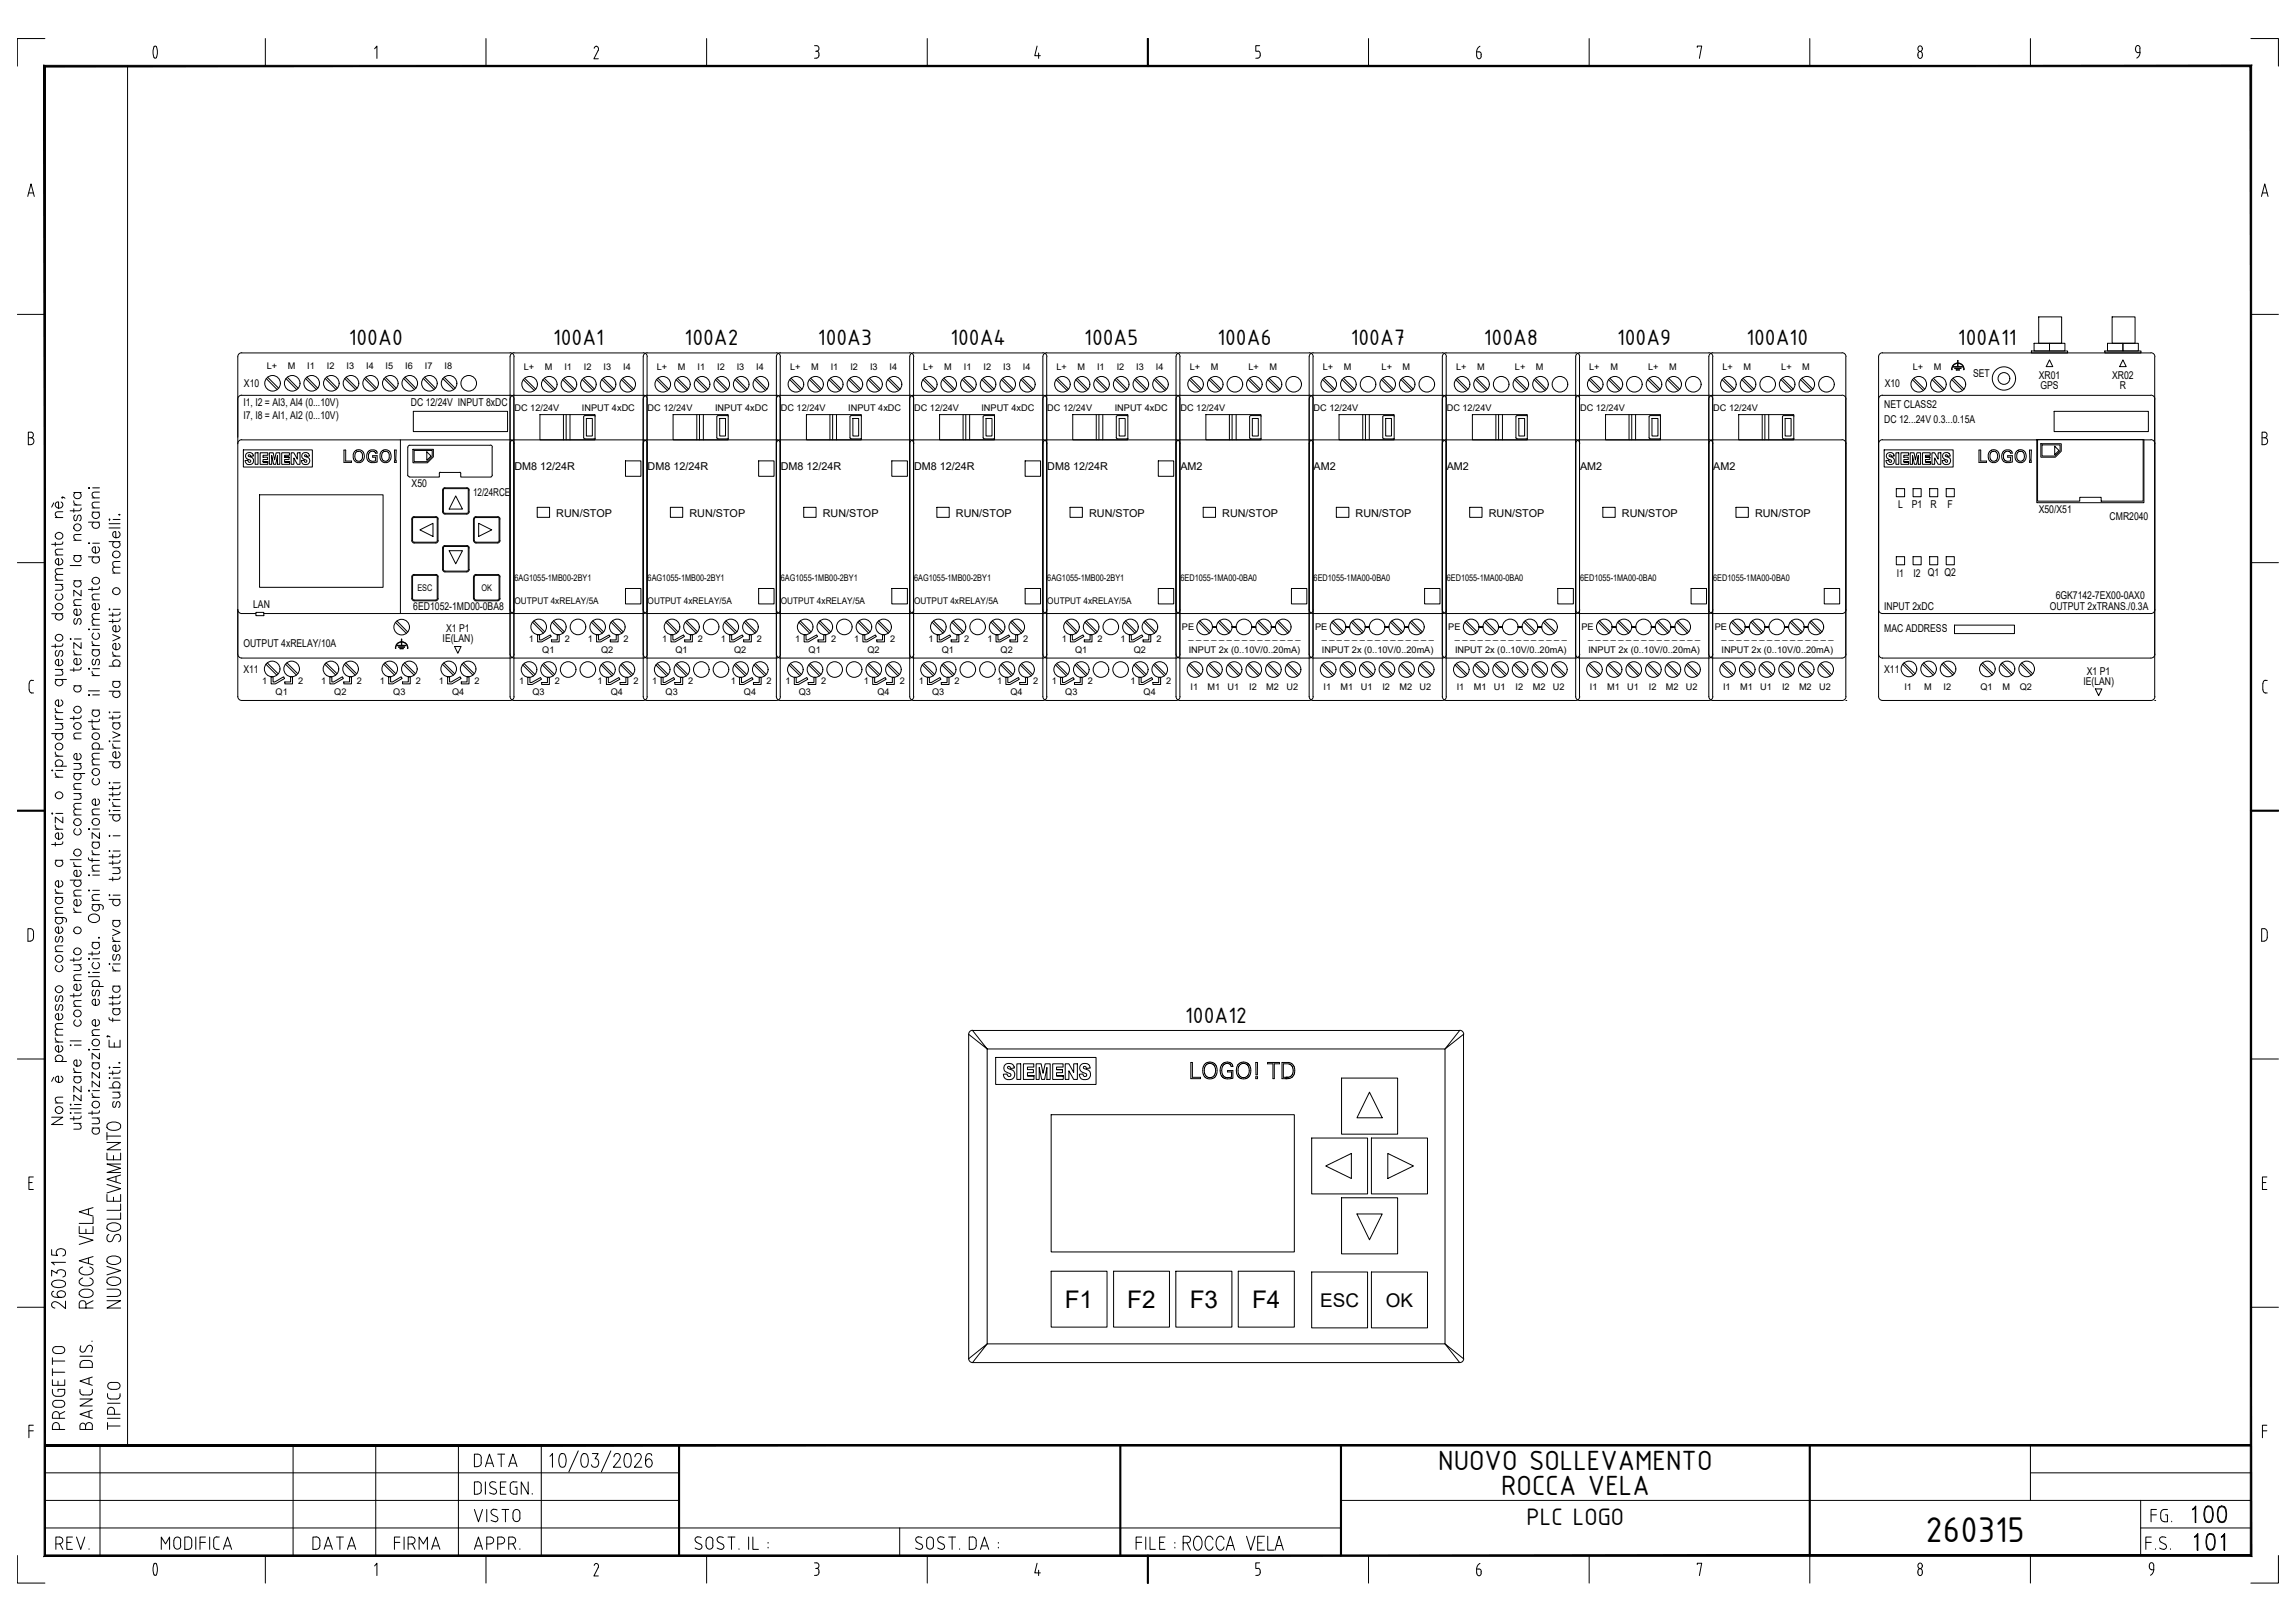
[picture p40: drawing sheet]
<svg xmlns="http://www.w3.org/2000/svg" width="420mm" height="297mm" viewBox="0 0 420 297" stroke-linecap="round" stroke-linejoin="round" font-family="sans-serif">
<defs><g id="words">
<text font-size="7" x="352.5" y="282.2">260315</text>
<g font-size="5.5">
<text x="263.3" y="269.1">NUOVO SOLLEVAMENTO</text>
<text x="274.8" y="273.6">ROCCA VELA</text>
</g>
<text font-size="4.7" x="279.5" y="279.2">PLC LOGO</text>
<g font-size="4.4">
<text x="63.9" y="63.2">100A0</text>
<text x="101.2" y="63.2">100A1</text>
<text x="125.3" y="63.2">100A2</text>
<text x="149.8" y="63.2">100A3</text>
<text x="174" y="63.2">100A4</text>
<text x="198.5" y="63.2">100A5</text>
<text x="222.9" y="63.2">100A6</text>
<text x="247.3" y="63.2">100A7</text>
<text x="271.7" y="63.2">100A8</text>
<text x="296.1" y="63.2">100A9</text>
<text x="319.7" y="63.2">100A10</text>
<text x="358.5" y="63.2">100A11</text>
<text x="217" y="187.2">100A12</text>
<text x="194.9" y="239.4">F1</text>
<text x="206.4" y="239.4">F2</text>
<text x="217.8" y="239.4">F3</text>
<text x="229.2" y="239.4">F4</text>
</g>
<g font-size="3.5">
<text x="241.7" y="239.1">ESC</text>
<text x="253.7" y="239.1">OK</text>
</g>
<g font-size="2">
<text x="44.7" y="70.9">X10</text>
<text x="345.1" y="70.9">X10</text>
<text x="361.2" y="69.1">SET</text>
<text x="373.2" y="69.3">XR01</text>
<text x="373.6" y="71.1">GPS</text>
<text x="386.7" y="69.3">XR02</text>
<text x="388.1" y="71.1">R</text>
<text x="44.6" y="74.3">I1, I2 = AI3, AI4 (0...10V)</text>
<text x="44.6" y="76.8">I7, I8 = AI1, AI2 (0...10V)</text>
<text x="75.2" y="74.3">DC 12/24V INPUT 8xDC</text>
<text x="344.9" y="74.6">NET CLASS2</text>
<text x="344.9" y="77.5">DC 12...24V 0.3...0.15A</text>
<text x="75.4" y="89.2">X50</text>
<text x="94.2" y="86">DM8 12/24R</text>
<text x="118.6" y="86">DM8 12/24R</text>
<text x="142.9" y="86">DM8 12/24R</text>
<text x="167.4" y="86">DM8 12/24R</text>
<text x="191.7" y="86">DM8 12/24R</text>
<text x="216.1" y="86">AM2</text>
<text x="240.5" y="86">AM2</text>
<text x="264.9" y="86">AM2</text>
<text x="289.3" y="86">AM2</text>
<text x="313.7" y="86">AM2</text>
<text x="86.6" y="90.7">12/24RCE</text>
<text x="101.8" y="94.5">RUN/STOP</text>
<text x="126.2" y="94.5">RUN/STOP</text>
<text x="150.6" y="94.5">RUN/STOP</text>
<text x="175" y="94.5">RUN/STOP</text>
<text x="199.4" y="94.5">RUN/STOP</text>
<text x="223.8" y="94.5">RUN/STOP</text>
<text x="248.2" y="94.5">RUN/STOP</text>
<text x="272.6" y="94.5">RUN/STOP</text>
<text x="296.9" y="94.5">RUN/STOP</text>
<text x="321.3" y="94.5">RUN/STOP</text>
<text x="347.5" y="93.1">L</text>
<text x="350" y="93.1">P1</text>
<text x="353.4" y="93.1">R</text>
<text x="356.6" y="93.1">F</text>
<text x="373.2" y="93.9">X50/X51</text>
<text x="386.2" y="95.2">CMR2040</text>
<text x="347.3" y="105.5">I1</text>
<text x="350.3" y="105.5">I2 Q1 Q2</text>
<text x="46.4" y="111.3">LAN</text>
<text x="75.7" y="111.7">6ED1052-1MD00-0BA8</text>
<text x="344.9" y="111.7">INPUT 2xDC</text>
<text x="375.2" y="111.7">OUTPUT 2xTRANS./0.3A</text>
<text x="376.3" y="109.6">6GK7142-7EX00-0AX0</text>
<text x="44.6" y="118.4">OUTPUT 4xRELAY/10A</text>
<text x="81" y="117.5">IE(LAN)</text>
<text x="81.7" y="115.7">X1 P1</text>
<text x="344.9" y="115.7">MAC ADDRESS</text>
<text x="44.6" y="123.2">X11</text>
<text x="344.9" y="123.2">X11</text>
<text x="381.4" y="125.3">IE(LAN)</text>
<text x="382.1" y="123.5">X1 P1</text>
</g>
<g font-size="1.7">
<text x="48.8" y="67.6">L+</text>
<text x="52.7" y="67.6">M</text>
<text x="56.2" y="67.6">I1</text>
<text x="59.8" y="67.6">I2</text>
<text x="63.4" y="67.6">I3</text>
<text x="67" y="67.6">I4</text>
<text x="70.6" y="67.6">I5</text>
<text x="74.2" y="67.6">I6</text>
<text x="77.8" y="67.6">I7</text>
<text x="81.4" y="67.6">I8</text>
<text x="95.9" y="67.7">L+</text>
<text x="99.7" y="67.7">M</text>
<text x="103.3" y="67.7">I1</text>
<text x="106.9" y="67.7">I2</text>
<text x="110.5" y="67.7">I3</text>
<text x="114.1" y="67.7">I4</text>
<text x="120.3" y="67.7">L+</text>
<text x="124.1" y="67.7">M</text>
<text x="127.7" y="67.7">I1</text>
<text x="131.3" y="67.7">I2</text>
<text x="134.9" y="67.7">I3</text>
<text x="138.5" y="67.7">I4</text>
<text x="144.6" y="67.7">L+</text>
<text x="148.5" y="67.7">M</text>
<text x="152.1" y="67.7">I1</text>
<text x="155.7" y="67.7">I2</text>
<text x="159.3" y="67.7">I3</text>
<text x="162.8" y="67.7">I4</text>
<text x="169" y="67.7">L+</text>
<text x="172.9" y="67.7">M</text>
<text x="176.5" y="67.7">I1</text>
<text x="180.1" y="67.7">I2</text>
<text x="183.7" y="67.7">I3</text>
<text x="187.3" y="67.7">I4</text>
<text x="193.4" y="67.7">L+</text>
<text x="197.3" y="67.7">M</text>
<text x="200.8" y="67.7">I1</text>
<text x="204.4" y="67.7">I2</text>
<text x="208" y="67.7">I3</text>
<text x="211.6" y="67.7">I4</text>
<text x="217.8" y="67.7">L+</text>
<text x="221.7" y="67.7">M</text>
<text x="228.6" y="67.7">L+</text>
<text x="232.4" y="67.7">M</text>
<text x="242.2" y="67.7">L+</text>
<text x="246" y="67.7">M</text>
<text x="252.9" y="67.7">L+</text>
<text x="256.8" y="67.7">M</text>
<text x="266.6" y="67.7">L+</text>
<text x="270.4" y="67.7">M</text>
<text x="277.4" y="67.7">L+</text>
<text x="281.2" y="67.7">M</text>
<text x="290.9" y="67.7">L+</text>
<text x="294.8" y="67.7">M</text>
<text x="301.7" y="67.7">L+</text>
<text x="305.6" y="67.7">M</text>
<text x="315.3" y="67.7">L+</text>
<text x="319.2" y="67.7">M</text>
<text x="326.1" y="67.7">L+</text>
<text x="330" y="67.7">M</text>
<text x="350.2" y="67.7">L+</text>
<text x="354" y="67.7">M</text>
<text x="94.2" y="75.3">DC 12/24V</text>
<text x="106.5" y="75.3">INPUT 4xDC</text>
<text x="118.6" y="75.3">DC 12/24V</text>
<text x="130.9" y="75.3">INPUT 4xDC</text>
<text x="142.9" y="75.3">DC 12/24V</text>
<text x="155.3" y="75.3">INPUT 4xDC</text>
<text x="167.4" y="75.3">DC 12/24V</text>
<text x="179.7" y="75.3">INPUT 4xDC</text>
<text x="191.7" y="75.3">DC 12/24V</text>
<text x="204.1" y="75.3">INPUT 4xDC</text>
<text x="216.1" y="75.3">DC 12/24V</text>
<text x="240.5" y="75.3">DC 12/24V</text>
<text x="264.9" y="75.3">DC 12/24V</text>
<text x="289.3" y="75.3">DC 12/24V</text>
<text x="313.7" y="75.3">DC 12/24V</text>
<text x="94.2" y="106.3">6AG1055-1MB00-2BY1</text>
<text x="118.6" y="106.3">6AG1055-1MB00-2BY1</text>
<text x="142.9" y="106.3">6AG1055-1MB00-2BY1</text>
<text x="167.4" y="106.3">6AG1055-1MB00-2BY1</text>
<text x="191.7" y="106.3">6AG1055-1MB00-2BY1</text>
<text x="216.1" y="106.3">6ED1055-1MA00-0BA0</text>
<text x="240.5" y="106.3">6ED1055-1MA00-0BA0</text>
<text x="264.9" y="106.3">6ED1055-1MA00-0BA0</text>
<text x="289.3" y="106.3">6ED1055-1MA00-0BA0</text>
<text x="313.7" y="106.3">6ED1055-1MA00-0BA0</text>
<text x="76.4" y="108.2">ESC</text>
<text x="88.1" y="108.2">OK</text>
<text x="94.2" y="110.5">OUTPUT 4xRELAY/5A</text>
<text x="118.6" y="110.5">OUTPUT 4xRELAY/5A</text>
<text x="142.9" y="110.5">OUTPUT 4xRELAY/5A</text>
<text x="167.4" y="110.5">OUTPUT 4xRELAY/5A</text>
<text x="191.7" y="110.5">OUTPUT 4xRELAY/5A</text>
<text x="96.8" y="117.5">1</text>
<text x="99.3" y="119.5">Q1</text>
<text x="103.4" y="117.5">2</text>
<text x="107.6" y="117.5">1</text>
<text x="110" y="119.5">Q2</text>
<text x="114.2" y="117.5">2</text>
<text x="121.2" y="117.5">1</text>
<text x="123.6" y="119.5">Q1</text>
<text x="127.8" y="117.5">2</text>
<text x="132" y="117.5">1</text>
<text x="134.4" y="119.5">Q2</text>
<text x="138.5" y="117.5">2</text>
<text x="145.6" y="117.5">1</text>
<text x="148" y="119.5">Q1</text>
<text x="152.2" y="117.5">2</text>
<text x="156.4" y="117.5">1</text>
<text x="158.8" y="119.5">Q2</text>
<text x="162.9" y="117.5">2</text>
<text x="170" y="117.5">1</text>
<text x="172.4" y="119.5">Q1</text>
<text x="176.5" y="117.5">2</text>
<text x="180.8" y="117.5">1</text>
<text x="183.2" y="119.5">Q2</text>
<text x="187.3" y="117.5">2</text>
<text x="194.4" y="117.5">1</text>
<text x="196.8" y="119.5">Q1</text>
<text x="200.9" y="117.5">2</text>
<text x="205.1" y="117.5">1</text>
<text x="207.6" y="119.5">Q2</text>
<text x="211.7" y="117.5">2</text>
<text x="216.4" y="115.4">PE</text>
<text x="217.6" y="117">_ _ _ _ _ _ _ _ _ _ _ _ _ _ _</text>
<text x="217.6" y="119.5">INPUT 2x (0..10V/0..20mA)</text>
<text x="240.8" y="115.4">PE</text>
<text x="242" y="117">_ _ _ _ _ _ _ _ _ _ _ _ _ _ _</text>
<text x="242" y="119.5">INPUT 2x (0..10V/0..20mA)</text>
<text x="265.1" y="115.4">PE</text>
<text x="266.3" y="117">_ _ _ _ _ _ _ _ _ _ _ _ _ _ _</text>
<text x="266.4" y="119.5">INPUT 2x (0..10V/0..20mA)</text>
<text x="289.5" y="115.4">PE</text>
<text x="290.7" y="117">_ _ _ _ _ _ _ _ _ _ _ _ _ _ _</text>
<text x="290.8" y="119.5">INPUT 2x (0..10V/0..20mA)</text>
<text x="313.9" y="115.4">PE</text>
<text x="315.1" y="117">_ _ _ _ _ _ _ _ _ _ _ _ _ _ _</text>
<text x="315.2" y="119.5">INPUT 2x (0..10V/0..20mA)</text>
<text x="48" y="125.2">1</text>
<text x="54.6" y="125.2">2</text>
<text x="58.8" y="125.2">1</text>
<text x="65.3" y="125.2">2</text>
<text x="69.6" y="125.2">1</text>
<text x="76.1" y="125.2">2</text>
<text x="80.3" y="125.2">1</text>
<text x="86.9" y="125.2">2</text>
<text x="95" y="125.3">1</text>
<text x="101.6" y="125.3">2</text>
<text x="109.4" y="125.3">1</text>
<text x="116" y="125.3">2</text>
<text x="119.4" y="125.3">1</text>
<text x="126" y="125.3">2</text>
<text x="133.8" y="125.3">1</text>
<text x="140.3" y="125.3">2</text>
<text x="143.8" y="125.3">1</text>
<text x="150.4" y="125.3">2</text>
<text x="158.2" y="125.3">1</text>
<text x="164.7" y="125.3">2</text>
<text x="168.2" y="125.3">1</text>
<text x="174.8" y="125.3">2</text>
<text x="182.6" y="125.3">1</text>
<text x="189.1" y="125.3">2</text>
<text x="192.6" y="125.3">1</text>
<text x="199.1" y="125.3">2</text>
<text x="206.9" y="125.3">1</text>
<text x="213.5" y="125.3">2</text>
<text x="50.4" y="127.1">Q1</text>
<text x="61.2" y="127.1">Q2</text>
<text x="72" y="127.1">Q3</text>
<text x="82.8" y="127.1">Q4</text>
<text x="97.5" y="127.3">Q3</text>
<text x="111.8" y="127.3">Q4</text>
<text x="121.8" y="127.3">Q3</text>
<text x="136.2" y="127.3">Q4</text>
<text x="146.2" y="127.3">Q3</text>
<text x="160.6" y="127.3">Q4</text>
<text x="170.6" y="127.3">Q3</text>
<text x="185" y="127.3">Q4</text>
<text x="195" y="127.3">Q3</text>
<text x="209.4" y="127.3">Q4</text>
<text x="217.9" y="126.4">I1</text>
<text x="221.1" y="126.4">M1</text>
<text x="224.7" y="126.4">U1</text>
<text x="228.7" y="126.4">I2</text>
<text x="231.8" y="126.4">M2</text>
<text x="235.5" y="126.4">U2</text>
<text x="242.3" y="126.4">I1</text>
<text x="245.4" y="126.4">M1</text>
<text x="249.1" y="126.4">U1</text>
<text x="253.1" y="126.4">I2</text>
<text x="256.2" y="126.4">M2</text>
<text x="259.9" y="126.4">U2</text>
<text x="266.7" y="126.4">I1</text>
<text x="269.8" y="126.4">M1</text>
<text x="273.5" y="126.4">U1</text>
<text x="277.5" y="126.4">I2</text>
<text x="280.6" y="126.4">M2</text>
<text x="284.3" y="126.4">U2</text>
<text x="291.1" y="126.4">I1</text>
<text x="294.2" y="126.4">M1</text>
<text x="297.9" y="126.4">U1</text>
<text x="301.9" y="126.4">I2</text>
<text x="305" y="126.4">M2</text>
<text x="308.6" y="126.4">U2</text>
<text x="315.5" y="126.4">I1</text>
<text x="318.6" y="126.4">M1</text>
<text x="322.3" y="126.4">U1</text>
<text x="326.2" y="126.4">I2</text>
<text x="329.4" y="126.4">M2</text>
<text x="333.1" y="126.4">U2</text>
<text x="348.7" y="126.3">I1</text>
<text x="352.2" y="126.3">M</text>
<text x="355.8" y="126.3">I2</text>
<text x="362.6" y="126.3">Q1</text>
<text x="366.6" y="126.3">M</text>
<text x="369.8" y="126.3">Q2</text>
</g>
</g></defs>
<g fill="#000" stroke="#000" stroke-width=".18">
<path d="M8.1 12l.2 .2 403.9-.2zM8.3 12.2l403.9-.2-.2 .2zM412.2 12l-.2 .2 .2 272.6zM412 12.2l.2 272.6-.2-.2zM8.1 284.8h404.1l-.2-.2zM8.1 284.8l.2-.2h403.7zM8.1 12v272.8l.2-.2zM8.1 12l.2 .2v272.4z"/>
<path d="M8.2 264.4v.3l403.9-.3zM8.2 264.7l403.9-.3v.3z"/>
</g>
<g fill="none" stroke="#000" stroke-width=".18">
<path d="M8.2 7.1h-5v5M23.4 12.1v252.4M28.2 8.6l.2-.2 .2 .2M28.2 10.5l.2 .2 .2-.2M28.2 8.5l-.2 .8 .2 1.3M28.6 8.5l.2 .8-.2 1.3M48.6 7.1v5M68.6 8.9l.4-.5v2.3M89 7.1v5M108.8 8.8a.44 .44 0 0 1 .6-.3 .44 .44 0 0 1 .1 .7l-.8 1.6h.8M129.4 7.1v5M149.1 8.4h.4a.52 .52 0 0 1 .4 .6 .52 .52 0 0 1-.6 .4"/>
<path d="M149.1 10.7h.4M149.5 9.3l.4 .3v.3M149.9 9.9a.57 .57 0 0 1-.4 .7M169.8 7.1v5M189.9 8.4l-.5 1.8h1.1M190.1 9.7v1M229.9 10.7h.4M230.3 9.3l.4 .3v.3M230.6 8.4h-.7v1h.4M230.7 9.9a.57 .57 0 0 1-.4 .7M250.5 7.1v5M270.4 10.2v.3l.4 .3 .3-.3 .1-.3"/>
<path d="M271 8.5a1.14 1.14 0 0 0-.7 1M271.1 10v.3M271.2 10a.41 .41 0 0 0-.4-.5h-.5v.8M290.9 7.1v5M310.7 8.7v-.3h.8l-.4 2.3M331.3 7.1v5M351.1 10.2a.51 .51 0 0 1 .1-.6 .51 .51 0 0 1 .5-.1l.2 .7M351.1 10.2l.2 .4 .2 .1 .2-.1 .2-.4M351.3 8.5a.47 .47 0 0 1 .6 .4 .47 .47 0 0 1-.6 .4 .59 .59 0 0 1 0-.8zM371.7 7.1v5M390.9 8.9v.2M391 8.8l.2-.4h.4l.2 .4v.8"/>
<path d="M391 9.1l.2 .5h.6M391.8 9.5a1.16 1.16 0 0 1-.6 1.1M412.1 7.1h5v5M5.1 35.9l.6-2.2 .6 2.2M5.3 35.3h.8M414 35.9l.6-2.2 .6 2.2M414.2 35.3h.8M3.2 57.5h5M373.2 58h4.2v4.8h-4.2zM386.7 58h4.2v4.8h-4.2zM412.1 57.5h5M43.5 65.3v62.2"/>
<path d="M44.2 72.4h49.2M44.3 72.3a.72 .72 0 0 0-.8 .7M48.8 69.3l1.9 2M49 69l2 2M52.4 69.3l1.9 2M52.6 69l2 2M56 69.3l1.9 2M56.2 69l2 2M59.5 69.3l2 2M59.8 69l2 2M63.1 69.3l2 2M63.4 69l2 2"/>
<path d="M66.7 69.3l2 2M67 69l1.9 2M70.3 69.3l2 2M70.6 69l1.9 2M73.9 69.3l2 2M74.2 69l1.9 2M75.7 75.3h17.2v3.7h-17.2zM77.5 69.3l2 2M77.8 69l1.9 2M81.1 69.3l2 2M81.3 69l2 2M93.4 64.6h-49.1a.72 .72 0 0 0-.8 .7"/>
<path d="M93.4 65.3a.66 .66 0 0 1 .7-.7h23.7a.72 .72 0 0 1 .7 .7M93.4 65.3v62.2M93.4 64.6a.72 .72 0 0 1 .7 .7M93.4 72.3a.72 .72 0 0 1 .7 .7M94.1 65.3v62.2M94.1 72.4h23.7M94.1 72.3a.72 .72 0 0 0-.7 .7M95.8 69.5l2 2M96.1 69.3l2 1.9M98.8 75.9h10.1v4.6h-10.1zM99.4 69.5l2 2M99.7 69.3l1.9 1.9"/>
<path d="M103 69.5l2 2M103.2 75.9v4.6M103.3 69.3l1.9 1.9M103.6 75.9v4.6M104.4 75.9v4.6M106.6 69.5l2 2M106.9 69.3l1.9 1.9M107.1 76.1h1.7M107.1 76.1l-.2 .2v3.8l.2 .2M107.4 76.6h1v3.2h-1zM108.8 76.1l.2 .1M110.2 69.5l2 2"/>
<path d="M110.5 69.3l1.9 1.9M113.8 69.5l2 2M114 69.3l2 1.9M117.8 65.3v62.2M117.8 72.3a.72 .72 0 0 1 .7 .7M118.5 64.6h23.6M118.5 72.4h23.6M118.5 65.3v62.2M118.5 64.6a.72 .72 0 0 0-.7 .7M118.5 72.3a.72 .72 0 0 0-.7 .7M120.2 69.5l2 2M120.5 69.3l1.9 1.9"/>
<path d="M123.2 75.9h10.1v4.6h-10.1zM123.8 69.5l2 2M124 69.3l2 1.9M127.4 69.5l2 2M127.6 75.9v4.6M127.6 69.3l2 1.9M128.1 75.9v4.6M128.8 75.9v4.6M131 69.5l2 2M131.2 69.3l2 1.9M131.8 76.6h1v3.2h-1zM133.3 76.2l-.1-.1h-1.8l-.2 .2 .1 4h1.8l.2-.1"/>
<path d="M134.6 69.5l2 2M134.8 69.3l2 1.9M138.2 69.5l2 2M138.4 69.3l2 1.9M142.1 65.3a.66 .66 0 0 1 .7-.7h23.8a.72 .72 0 0 1 .7 .7M142.1 65.3v62.2M142.2 64.6a.72 .72 0 0 1 .7 .7M142.2 72.3a.72 .72 0 0 1 .7 .7M142.8 72.4h23.7M142.8 65.3v62.2M142.9 72.3a.72 .72 0 0 0-.8 .7M144.6 69.5l2 2"/>
<path d="M144.9 69.3l1.9 1.9M147.6 75.9h10.1v4.6h-10.1zM148.2 69.5l2 2M148.4 69.3l2 1.9M151.8 69.5l2 2M151.9 75.9v4.6M152 69.3l2 1.9M152.4 75.9v4.6M153.1 75.9v4.6M155.4 69.5l1.9 2M155.6 69.3l2 1.9M156.1 76.6h1.1v3.2h-1.1z"/>
<path d="M157.7 76.2l-.2-.1h-1.7l-.2 .2 .1 4h1.8l.2-.1M159 69.5l1.9 2M159.2 69.3l2 1.9M162.6 69.5l1.9 2M162.8 69.3l2 1.9M166.5 65.3v62.2M166.6 72.3a.72 .72 0 0 1 .7 .7M167.3 64.6h23.6M167.3 72.4h23.6M167.3 65.3v62.2M167.3 64.6a.72 .72 0 0 0-.8 .7M167.3 72.3a.72 .72 0 0 0-.8 .7"/>
<path d="M169 69.5l2 2M169.2 69.3l2 1.9M172 75.9h10.1v4.6h-10.1zM172.6 69.5l2 2M172.8 69.3l2 1.9M176.2 69.5l2 2M176.3 75.9v4.6M176.4 69.3l2 1.9M176.8 75.9v4.6M177.5 75.9v4.6M179.7 69.5l2.1 2M180 69.3l2 1.9"/>
<path d="M180.2 76.1h1.7M180.2 76.1l-.2 .2v3.8l.2 .2M180.5 76.6h1.1v3.2h-1.1zM181.9 76.1l.2 .1M183.3 69.5l2 2M183.6 69.3l2 1.9M186.9 69.5l2 2M187.2 69.3l2 1.9M190.9 65.3a.66 .66 0 0 1 .7-.7h23.7a.72 .72 0 0 1 .7 .7M190.9 65.3v62.2M190.9 64.6a.72 .72 0 0 1 .8 .7M190.9 72.3a.72 .72 0 0 1 .8 .7"/>
<path d="M191.6 72.4h23.7M191.6 65.3v62.2M191.6 72.3a.72 .72 0 0 0-.7 .7M193.4 69.5l2 2M193.6 69.3l2 1.9M196.4 75.9h10.1v4.6h-10.1zM197 69.5l1.9 2M197.2 69.3l2 1.9M200.6 69.5l1.9 2M200.7 75.9v4.6M200.8 69.3l2 1.9M201.2 75.9v4.6"/>
<path d="M201.9 75.9v4.6M204.2 69.5l1.9 2M204.4 69.3l2 1.9M204.9 76.6h1.1v3.2h-1.1zM206.5 76.2l-.2-.1h-1.7l-.2 .2v4h1.9l.2-.1M207.7 69.5l2 2M208 69.3l2 1.9M211.3 69.5l2 2M211.6 69.3l1.9 1.9M215.3 65.3v62.2M215.3 72.3a.72 .72 0 0 1 .7 .7M216 64.6h23.7a.72 .72 0 0 1 .7 .7"/>
<path d="M216 72.4h23.7M216 65.3v62.2M216 64.6a.72 .72 0 0 0-.7 .7M216 72.3a.72 .72 0 0 0-.7 .7M217.7 69.5l2 2M218 69.3l2 1.9M220.8 75.9h10.1v4.6h-10.1zM221.3 69.5l2 2M221.6 69.3l2 1.9M225.1 75.9v4.6M225.6 75.9v4.6M226.3 75.9v4.6"/>
<path d="M228.5 69.5l2 2M228.8 69.3l2 1.9M229 76.1h1.7M229 76.1l-.2 .2v3.8l.2 .2M229.3 76.6h1.1v3.2h-1.1zM230.7 76.1l.2 .1M232.1 69.5l2 2M232.4 69.3l2 1.9M239.7 65.3v62.2M239.7 72.3a.72 .72 0 0 1 .7 .7M240.4 72.4h23.7M240.4 65.3v62.2"/>
<path d="M240.4 72.3a.72 .72 0 0 0-.7 .7M242.1 69.5l2 2M242.4 69.3l2 1.9M245.1 75.9h10.1v4.6h-10.1zM245.7 69.5l2 2M246 69.3l2 1.9M249.5 75.9v4.6M250 75.9v4.6M250.7 75.9v4.6M252.9 69.5l2 2M253.2 69.3l1.9 1.9M253.7 76.6h1v3.2h-1z"/>
<path d="M255.3 76.2l-.2-.1h-1.7l-.2 .2v4h1.9l.2-.1M256.5 69.5l2 2M256.8 69.3l1.9 1.9M264.1 64.6h-23.7a.72 .72 0 0 0-.7 .7M264.1 65.3a.66 .66 0 0 1 .7-.7h23.7a.72 .72 0 0 1 .7 .7M264.1 65.3v62.2M264.1 64.6a.72 .72 0 0 1 .7 .7M264.1 72.3a.72 .72 0 0 1 .7 .7M264.8 72.4h23.7M264.8 65.3v62.2M264.8 72.3a.72 .72 0 0 0-.7 .7M266.5 69.5l2 2"/>
<path d="M266.8 69.3l1.9 1.9M269.6 75.9h10v4.6h-10zM270.1 69.5l2 2M270.4 69.3l1.9 1.9M273.9 75.9v4.6M274.4 75.9v4.6M275.1 75.9v4.6M277.3 69.5l2 2M277.5 69.3l2 1.9M277.7 76.1h1.7M277.8 76.1l-.3 .2v3.8l.3 .2M278.1 76.6h1v3.2h-1z"/>
<path d="M279.5 76.1l.1 .1M280.9 69.5l2 2M281.1 69.3l2 1.9M288.5 65.3v62.2M288.5 72.3a.72 .72 0 0 1 .7 .7M289.2 72.4h23.6M289.2 65.3v62.2M289.2 72.3a.72 .72 0 0 0-.7 .7M290.9 69.5l2 2M291.1 69.3l2 1.9M293.9 75.9h10.1v4.6h-10.1zM294.5 69.5l2 2"/>
<path d="M294.7 69.3l2 1.9M298.2 75.9v4.6M298.7 75.9v4.6M299.4 75.9v4.6M301.7 69.5l2 2M301.9 69.3l2 1.9M302.4 76.6h1.1v3.2h-1.1zM304 76.2l-.2-.1h-1.7l-.2 .2 .1 4h1.8l.2-.1M305.3 69.5l1.9 2M305.5 69.3l2 1.9M312.8 64.6h-23.6a.72 .72 0 0 0-.7 .7M312.8 65.3a.66 .66 0 0 1 .7-.7h23.7a.72 .72 0 0 1 .8 .7"/>
<path d="M312.8 65.3v62.2M312.9 64.6a.72 .72 0 0 1 .7 .7M312.9 72.3a.72 .72 0 0 1 .7 .7M313.5 72.4h23.7M313.5 65.3v62.2M313.6 72.3a.72 .72 0 0 0-.8 .7M315.3 69.5l2 2M315.5 69.3l2 1.9M318.3 75.9h10.1v4.6h-10.1zM318.9 69.5l2 2M319.1 69.3l2 1.9M322.6 75.9v4.6"/>
<path d="M323.1 75.9v4.6M323.8 75.9v4.6M326.1 69.5l1.9 2M326.3 69.3l2 1.9M326.5 76.1h1.7M326.5 76.1l-.2 .2v3.8l.2 .2M326.8 76.6h1.1v3.2h-1.1zM328.2 76.1l.2 .1M329.6 69.5l2 2M329.9 69.3l2 1.9M337.2 72.3a.72 .72 0 0 1 .8 .7M337.9 65.3v62.2"/>
<path d="M343.9 65.3v62.2M344.6 72.4h49.2M344.6 72.3a.72 .72 0 0 0-.7 .7M350.1 69.5l2 2M350.4 69.3l2 1.9M353.7 69.5l2 2M354 69.3l2 1.9M357.3 69.5l2 2M357.6 69.3l2 1.9M357.9 67.4l1.1 .1zM358.1 67.7h.6zM358.4 66.5v.6l-.8 .1h1.6l-.7-.1v-.6"/>
<path d="M358.4 66.5v-.5l.1 .5M358.4 66.5a1.08 1.08 0 0 0-1 1.2M358.4 66.4a1.15 1.15 0 0 0-1.1 1.3h.1M358.5 66.4a1.15 1.15 0 0 1 1.1 1.3h-.1M358.5 66.5a1.08 1.08 0 0 1 1 1.2M371.9 64.2h6.6v.4h-6.6zM372.4 62.8h2.8v1.4h-2.8zM375.2 65.9l.6 1.2h-1.2zM375.2 62.8h2.8v1.4h-2.8zM376.1 75.3h17.2v3.7h-17.2zM385.3 64.2h6.7v.4h-6.7zM385.8 62.8h2.9v1.4h-2.9z"/>
<path d="M388.7 65.9l.6 1.2h-1.2zM388.7 62.8h2.8v1.4h-2.8zM393.8 64.6h-49.2a.72 .72 0 0 0-.7 .7M393.8 64.6a.72 .72 0 0 1 .7 .7M393.8 72.3a.72 .72 0 0 1 .7 .7M394.5 65.3v62.2M5.2 80.1h.5M5.7 80.1a.63 .63 0 0 1 .5 .6 .63 .63 0 0 1-.5 .7M5.7 80.1a.53 .53 0 0 0 .4-.5 .53 .53 0 0 0-.4-.5h-.5v2.3h.5M9.8 92l-.3 .8M10.1 99.3v.6M10.1 94.7h1.4"/>
<path d="M11.2 91.9a.63 .63 0 0 1 .1 .9 .63 .63 0 0 1-.9 0 .63 .63 0 0 1-.1-.9h.4v1.1M11.4 91l.1 .1-.1 .1-.1-.1 .1-.1 .5 .2M11.5 99.2l-.1 .4h-.3h-1.6M11.5 93.7l-1.3 .1-.1 .5 .4 .4M13.5 91.7a.66 .66 0 0 0 .6 .7M13.5 93.1v.7M13.5 98.9h1.4M13.5 92.4h1.4M13.5 90.1h1.4M13.8 94.3a.62 .62 0 0 0 0 1l.2-.1a1.05 1.05 0 0 1 .5-.9h.1a.62 .62 0 0 1 0 1M13.8 90.1a.64 .64 0 0 0-.1 1 .64 .64 0 0 0 .9 0 .64 .64 0 0 0 0-1M14.9 97.8l-1.3 .1-.1 .5 .4 .5"/>
<path d="M14.9 93l-.2 .4-.2 .1h-1.7M16.2 99.4l.1-.1 .1 .1zM16.2 89.3h.2l-.1 .1zM16.2 95.6h2M16.9 93.7h1.3M16.9 93h1.3M16.9 91.1h1.3M17 99.4h1.2M17 89.3h1.2M17.1 95.6a.63 .63 0 0 0 0 .9 .63 .63 0 0 0 .9 0 .63 .63 0 0 0-.1-.9M17.1 93.7a.65 .65 0 0 0 0 1 .65 .65 0 0 0 .9 0 .65 .65 0 0 0-.1-1M18.2 91.9l-1.2 .1-.1 .5 .4 .5"/>
<path d="M18.2 90.1l-1.2 .1-.1 .5 .4 .4M20 99.1h2M20 96.6h2M20 95.8h2M20 95l.1 .1-.1 .1zM20.7 95.1h1.3M20.9 99.1a.64 .64 0 0 0-.1 1 .64 .64 0 0 0 1 0 .64 .64 0 0 0-.1-1M21.7 97.3a.64 .64 0 0 1 .1 .9 .64 .64 0 0 1-.9 .1 .64 .64 0 0 1-.1-.9l.4-.1v1.1M21.8 94.2h.2l-.1 .1zM44.2 80.5h49.2M44.3 80.5a.72 .72 0 0 0-.8 .7M44.6 82.3h12.6v3.2h-12.6z"/>
<path d="M45.1 83a.75 .75 0 0 1 .8-.2 .75 .75 0 0 1 .5 .7h-.5l-.3-.3-.1 .1v.2a.87 .87 0 0 1 .9 1.2 .8 .8 0 0 1-.9 .3 .8 .8 0 0 1-.6-.7l.5-.1v.3l.3 .1h.2v-.4a.79 .79 0 0 1-.8-.3 .79 .79 0 0 1 0-.9zM46.7 82.9h.5v2.1h-.5zM47.5 90.6h22.6v16.9h-22.6zM47.6 82.9h1.4v.4h-.8v.4h.8v.4h-.8v.4h.8h-.8h.8v.5h-1.4zM49.3 82.9h.7l.3 1.3 .3-1.3h.6v2.1h-.4v-1.6l-.3 1.6h-.4l-.4-1.6v1.6h-.4zM51.6 82.9h1.4v.4h-.9v.4h.8h-.8h.8v.4h-.8v.4h.9h-.9h.9v.5h-1.4zM53.3 82.9h.5l.6 1.1v-1.1h.5v2.1h-.5l-.6-1.2v1.2h-.5zM55.5 82.9a.74 .74 0 0 1 1.2 .6h-.5l-.1-.2h-.3a.65 .65 0 0 0 .6 .4 .75 .75 0 0 1-.2 1.3 .75 .75 0 0 1-1-.7l.5-.1v.3l.3 .1 .2-.2-.1-.2a.78 .78 0 0 1-.7-.4 .78 .78 0 0 1 .1-.9zM63 82.4h.3v2h1v.2h-1.3zM64.9 82.7l.6-.4h.5l.4 .3 .3 1-.2 .6-.2 .3-.4 .2h-.5l-.5-.4-.2-.5v-.7zM65.1 82.8l.3-.2h.5l.4 .3 .1 .9-.3 .5-.6 .1-.4-.2-.2-.6zM67.5 82.5l.4-.2h.6l.4 .2 .1 .4h-.2l-.4-.3-.6 .1-.3 .5v.6l.1 .3 .3 .3h.8l.1-.1v-.6h-.6v-.3h.8v1.2l-1.1 .1-.6-.4-.2-1z"/>
<path d="M69.8 82.7l.6-.4h.5l.4 .3 .3 1-.2 .6-.2 .3-.4 .2h-.5l-.5-.4-.2-.5v-.7zM70.1 82.8l.7-.2 .4 .3 .1 .9-.3 .5-.6 .1-.4-.2-.1-.8zM72.2 82.4h.3v1.7h-.2zM72.2 84.3h.3v.3h-.3zM73.3 80.5v31.8M74.6 81.8v5.2M74.7 87l.3 .3M75.4 95v3.9l.2 .4 .2 .1M75.5 95v3.9l.3 .3M75.6 82.2h3.7v1.4l-1.1 1.1h-2.6zM75.8 82.4h3.3v1.1l-.9 1h-2.4zM75.8 94.6l4-.1 .2 .1 .2 .4"/>
<path d="M75.8 94.7h4M75.8 94.5l-.2 .1-.2 .4M75.8 94.7l-.3 .3M76.9 97l2.4-1.2v2.4zM78.1 82.7l.8 .8-.8 .7zM79.8 94.7l.3 .3M80 95v4M80.1 98.9l-.3 .3h-4M80.2 95v4M80.2 98.9l-.2 .4-.2 .1h-4M80.6 86.5h3.6M80.6 86.4l-.2 .2v.7h-5.4"/>
<path d="M81.5 89.3h3.9M81.5 89.4h3.9M81.5 99.9h3.9M81.5 89.3l-.4 .2-.1 .2v3.9l.3 .4 4.2 .1 .2-.1 .2-.4M81.5 89.4l-.3 .3v3.9l.1 .3h4.2l.3-.3M81.5 99.8l-.2 .1-.3 .4v3.9M81.5 100l-.3 .3v3.9M83.4 90.8l1.3 2.4h-2.5zM84.2 86.4l.1 .2v.7h5.6M85.5 89.3h.2l.2 .4M85.5 89.4l.3 .3M85.5 99.8l.2 .1 .2 .4"/>
<path d="M85.5 100l.3 .3M85.7 89.7v4M85.9 89.7v4M86.7 95v4M86.7 98.9l.2 .4 .3 .1h3.9M86.8 95v4M86.9 98.9l.3 .3h3.9M87.1 94.7h4M87.2 94.7l-.3 .3M87.6 95.8l2.4 1.2-2.4 1.2zM89.7 81.5h-14.7l-.2 .1-.1 .2M89.8 81.5l.2 .1 .1 .2v5.2"/>
<path d="M90.1 86.9l-.2 .4M91.1 94.6l-3.9-.1-.3 .1-.2 .4M91.1 94.5l.2 .1 .2 .4M91.1 94.7l.3 .3M91.4 95v4M91.4 98.9l-.3 .3M91.5 95v4M91.5 98.9l-.2 .4-.2 .1M93.4 80.5a.72 .72 0 0 1 .7 .7M94.1 80.5h23.7M94.1 80.5a.72 .72 0 0 0-.7 .7M98.4 92.9h2.2v1.8h-2.2z"/>
<path d="M107.1 80.3h1.7M109 80.2l-.2 .1M114.5 84.3h2.8v2.9h-2.8zM117.8 80.5a.72 .72 0 0 1 .7 .7M118.5 80.5h23.6M118.5 80.5a.72 .72 0 0 0-.7 .7M122.7 92.9h2.3v1.8h-2.3zM138.9 84.3h2.8v2.9h-2.8zM142.2 80.5a.72 .72 0 0 1 .7 .7M142.8 80.5h23.7M142.9 80.5a.72 .72 0 0 0-.8 .7M147.1 92.9h2.3v1.8h-2.3z"/>
<path d="M163.3 84.3h2.8v2.9h-2.8zM166.6 80.5a.72 .72 0 0 1 .7 .7M167.3 80.5h23.6M167.3 80.5a.72 .72 0 0 0-.8 .7M171.5 92.9h2.3v1.8h-2.3zM180.2 80.3h1.7M182.1 80.2l-.2 .1M187.7 84.3h2.8v2.9h-2.8zM190.9 80.5a.72 .72 0 0 1 .8 .7M191.6 80.5h23.7M191.6 80.5a.72 .72 0 0 0-.7 .7M195.9 92.9h2.3v1.8h-2.3z"/>
<path d="M212.1 84.3h2.8v2.9h-2.8zM215.3 80.5a.72 .72 0 0 1 .7 .7M216 80.5h23.7M216 80.5a.72 .72 0 0 0-.7 .7M220.3 92.9h2.2v1.8h-2.2zM229 80.3h1.7M230.9 80.2l-.2 .1M239.7 80.5a.72 .72 0 0 1 .7 .7M240.4 80.5h23.7M240.4 80.5a.72 .72 0 0 0-.7 .7M244.7 92.9h2.2v1.8h-2.2zM264.1 80.5a.72 .72 0 0 1 .7 .7"/>
<path d="M264.8 80.5h23.7M264.8 80.5a.72 .72 0 0 0-.7 .7M269.1 92.9h2.2v1.8h-2.2zM277.7 80.3h1.7M279.6 80.2l-.1 .1M288.5 80.5a.72 .72 0 0 1 .7 .7M289.2 80.5h23.6M289.2 80.5a.72 .72 0 0 0-.7 .7M293.4 92.9h2.3v1.8h-2.3zM312.9 80.5a.72 .72 0 0 1 .7 .7M313.5 80.5h23.7M313.6 80.5a.72 .72 0 0 0-.8 .7"/>
<path d="M317.8 92.9h2.3v1.8h-2.3zM326.5 80.3h1.7M328.4 80.2l-.2 .1M337.2 80.5a.72 .72 0 0 1 .8 .7M344.6 80.5h28.3M344.6 80.5a.72 .72 0 0 0-.7 .7M344.9 82.3h12.7v3.2h-12.7zM345.5 83a.75 .75 0 0 1 .8-.2 .75 .75 0 0 1 .5 .7h-.5l-.3-.3-.1 .1v.2a.84 .84 0 0 1 .8 .4 .84 .84 0 0 1-.1 .9 .83 .83 0 0 1-.8 .2 .83 .83 0 0 1-.5-.7l.5-.1v.3l.3 .1h.2v-.4a.79 .79 0 0 1-.8-.3 .79 .79 0 0 1 0-.9zM347.1 82.9h.5v2.1h-.5zM347.2 89.4h1.5v1.5h-1.5zM348 82.9h1.4v.4h-.9v.4h.9v.4h-.9v.4h.9h-.9h.9v.5h-1.4zM349.7 82.9h.7l.3 1.3 .2-1.3h.7v2.1h-.4v-1.6l-.3 1.6h-.4l-.4-1.6v1.6h-.4z"/>
<path d="M350.2 89.4h1.5v1.5h-1.5zM352 82.9h1.4v.4h-.9v.4h.8h-.8h.8v.4h-.8v.4h.9h-.9h.9v.5h-1.4zM353.3 89.4h1.5v1.5h-1.5zM353.7 82.9h.5l.6 1.1v-1.1h.5v2.1h-.5l-.6-1.2v1.2h-.5zM355.8 83a.72 .72 0 0 1 .8-.2 .72 .72 0 0 1 .4 .7h-.4l-.1-.2h-.3a.65 .65 0 0 0 .6 .4 .75 .75 0 0 1-.2 1.3 .75 .75 0 0 1-1-.7l.5-.1v.3l.3 .1 .2-.2-.1-.2a.79 .79 0 0 1-.7-.4 .79 .79 0 0 1 0-.8zM356.3 89.4h1.5v1.5h-1.5zM362.3 82.4h.3v2h1.1v.2h-1.4zM364.2 82.6l.5-.3h.4l.7 .4 .2 1-.4 .8-.3 .2h-.5l-.7-.5-.1-1zM364.5 82.8l.7-.2 .4 .3 .1 .7-.3 .7-.5 .1-.4-.2-.2-1zM366.7 82.6l.6-.3h.5l.5 .2 .1 .4h-.3l-.4-.3-.6 .1-.3 .4v.7l.1 .3 .3 .3h.8l.1-.1v-.6h-.5v-.3h.8v1.2l-1.1 .1-.6-.4-.2-.4v-.6zM369.1 82.6l.5-.3h.4l.7 .4 .2 1-.4 .8-.3 .2h-.5l-.7-.5-.1-1zM369.4 82.8l.3-.2h.4l.4 .3 .1 .7-.3 .7-.5 .1-.4-.2-.2-.4z"/>
<path d="M371.5 82.4h.4l-.1 1.7h-.2zM371.5 84.3h.4v.3h-.4zM372.9 80.5h19.6v11.5h-19.6zM373 80.5h19.4v11.2h-7.7v-.7h-3.9v.7h-7.8zM373.6 81.2h3.8v1.4l-1.1 1.1h-2.7zM373.8 81.4h3.4v1.1l-1 1h-2.4zM376.2 81.7l.7 .7-.7 .8zM392.5 80.5h1.3M393.8 80.5a.72 .72 0 0 1 .7 .7M414.1 80.1h.5M414.6 80.1a.63 .63 0 0 1 .5 .6 .63 .63 0 0 1-.5 .7M414.6 80.1a.53 .53 0 0 0 .4-.5 .53 .53 0 0 0-.4-.5h-.5v2.3h.5"/>
<path d="M3.2 103h5M9.5 112.3h2M10.1 117.9v.7M10.1 107h1.4M10.1 106.2h1.4M10.1 101.6h1.4M10.2 110.7a.69 .69 0 0 1 1.1-.2 .69 .69 0 0 1 0 1.1 .69 .69 0 0 1-1.1-.2l-.1-.2zM10.4 119.1a.59 .59 0 0 0-.3 .5 .59 .59 0 0 0 .3 .5 1.05 1.05 0 0 0 .5-.9l.3-.1a.59 .59 0 0 1 .3 .5 .59 .59 0 0 1-.3 .5M10.4 112.3a.64 .64 0 0 0-.1 1 .64 .64 0 0 0 1 0 .64 .64 0 0 0-.1-1M10.4 108.7a.67 .67 0 0 0 .2 1.1 .67 .67 0 0 0 .9-.7l-.3-.4M11.1 107l.4 .4-.1 .5-1.3 .1M11.2 102.2a.64 .64 0 0 1 .1 .9 .64 .64 0 0 1-.9 .2 .64 .64 0 0 1-.1-1l.4-.1v1.2"/>
<path d="M11.5 117.8l-.1 .4-.3 .1h-1.6M11.5 105.1l-1.3 .1-.1 .5 .4 .5M11.5 104.1l-1.3 .1-.1 .4 .4 .5M11.5 100.5l-1.3 .1-.1 .5 .4 .5M12.8 116.9l.1-.1 .1 .1-.1 .2zM12.8 103.5h2.1M13.5 119.1a.66 .66 0 0 0 .6 .7M13.5 119.8h1.4M13.5 110.8h1.4M13.5 106.3h1.4M13.5 101.7h1.4M13.6 116.9h1.3"/>
<path d="M13.8 113.2a.62 .62 0 0 0 0 1.1l.2-.1a1.05 1.05 0 0 1 .5-1h.1a.62 .62 0 0 1 0 1.1M13.8 106.3a.64 .64 0 0 0-.1 .9 .64 .64 0 0 0 .9 0 .64 .64 0 0 0 0-.9M13.8 101.7a.64 .64 0 0 0-.1 .9 .64 .64 0 0 0 .9 0 .64 .64 0 0 0 0-.9M14.6 111.5a.64 .64 0 0 1 .1 .9 .64 .64 0 0 1-1 .1 .64 .64 0 0 1 0-1h.4v1.1M14.9 117.6v1.1l-1.4-1.1v1.1M14.9 109.7l-1.3 .1-.1 .5 .4 .5M14.9 108v1.1l-1.4-1.1v1.1M16.2 115.2l.1-.1 .1 .1zM16.2 101.9h2M16.9 117.4a.66 .66 0 0 0 .6 .7M16.9 107.5v.7M16.9 118.9h1.3"/>
<path d="M16.9 118.1h1.3M16.9 114.4h1.3M16.9 109.8h1.3M17 115.2h1.2M17.1 118.9a.65 .65 0 0 0 0 1 .65 .65 0 0 0 .9 0 .65 .65 0 0 0-.1-1M17.1 115.9a.65 .65 0 0 0 0 .9 .65 .65 0 0 0 .9 0 .65 .65 0 0 0-.1-.9M17.1 101.9a.63 .63 0 0 0 0 .9 .63 .63 0 0 0 .9 0 .63 .63 0 0 0-.1-.9M17.9 110.5a.64 .64 0 0 1 .2 .9 .64 .64 0 0 1-.9 .1 .64 .64 0 0 1-.1-.9l.4-.1v1.1M17.9 100.1a.63 .63 0 0 1 .1 .9 .63 .63 0 0 1-.9 .1 .63 .63 0 0 1 0-.9l.4-.1v1.1M18.2 113.3l-1.2 .2-.1 .4 .4 .5M18.2 112.3l-1.2 .1-.1 .5 .4 .4M18.2 108.7l-1.2 .1-.1 .5 .4 .5"/>
<path d="M18.2 107.4l-.1 .4-.2 .1h-1.7M20 111.4l.1 .1-.1 .1zM20.6 119.3a.61 .61 0 0 0 .6 .8M20.6 116.1l1.4 .6-1.4 .6M20.6 112.2v.7M20.6 113.3v.7M20.6 104.9h1.4M20.7 111.5h1.3M21.7 117.8a.64 .64 0 0 1 .1 .9 .64 .64 0 0 1-.9 0 .64 .64 0 0 1 .1-.9h.2v1.1M21.7 114.5a.64 .64 0 0 1 .1 .9 .64 .64 0 0 1-.9 .1 .64 .64 0 0 1-.1-.9l.4-.1v1.1M22 113.2l-.1 .4-.3 .1h-1.6M22 112.1l-.1 .4-.3 .1h-1.6"/>
<path d="M22 103.8l-1.3 .1a.71 .71 0 0 0 .3 1M22 102.8l-1.3 .1a.71 .71 0 0 0 .3 .9M43.5 119.7a.72 .72 0 0 0 .8 .7h49.1M43.5 111.6a.72 .72 0 0 0 .8 .7h2.5M46.8 112.1h1.5v.6h-1.5zM48.3 112.3h45.1M72.4 113.9l2 2M72.7 113.7l1.9 2M73 118.4l1 .1zM73.2 118.7h.6zM73.5 117.5v.6l-.8 .1h1.6l-.7-.1v-.6M73.5 117.4a1.05 1.05 0 0 0-1 1.3 1.08 1.08 0 0 1 1-1.2v-.5l.1 .5a1.13 1.13 0 0 1 1 1.2"/>
<path d="M73.6 117.4a1.15 1.15 0 0 1 1.1 1.3M74.6 118.7h.1M75.8 105.2h4M75.8 105.3h4M75.8 105.1l-.4 .2v.3v3.9l.2 .4 .2 .1M75.8 105.3l-.3 .3v3.9l.3 .3M79.8 105.1l.2 .1 .2 .4M79.8 105.3l.3 .3M80 105.6v3.9M80.1 109.5l-.3 .3h-4M80.2 105.6v3.9M80.2 109.5l-.2 .4-.2 .1h-4"/>
<path d="M81 104.2l.1 .3 .4 .2h4l.2-.1 .2-.4M81.2 104.2l.3 .3h4l.3-.3M81.5 100h3.9M82.2 100.8h2.5l-1.3 2.4zM83.2 118.3h1.2l-.6 1.3zM85.7 100.3v3.9M85.9 100.3v3.9M86.7 105.6v3.9M86.7 109.5l.2 .4 .3 .1h3.9M86.8 105.6v3.9M86.9 109.5l.3 .3h3.9M87.1 105.2h4"/>
<path d="M87.1 105.3h4M87.2 105.1l-.3 .1-.2 .4M87.2 105.3l-.3 .3M91.1 105.1l.2 .1 .2 .4M91.1 105.3l.3 .3M91.4 105.6v3.9M91.4 109.5l-.3 .3M91.5 105.6v3.9M91.5 109.5l-.2 .4-.2 .1M93.4 119.7a.72 .72 0 0 0 .7 .7h23.7a.72 .72 0 0 0 .7-.7M93.4 111.6a.72 .72 0 0 0 .7 .7h23.7a.72 .72 0 0 0 .7-.7M94.1 119.7a.72 .72 0 0 1-.7 .7"/>
<path d="M94.1 111.6a.72 .72 0 0 1-.7 .7M97.5 113.9l2 2M97.8 113.6l1.9 2M98.4 116.2h.4v.9h.3l1.7-.9 .1 .3-1.7 1h-.8zM101 117.1h1v-.9h.4v1.3h-1.4zM101.1 113.9l2 2M101.4 113.6l1.9 2M108.3 113.9l1.9 2M108.5 113.6l2 2M109.2 116.2h.4v.9h.3l1.6-.9 .2 .3-1.7 1h-.8zM111.7 117.1h1.1v-.9h.4v1.3h-1.5zM111.9 113.9l1.9 2"/>
<path d="M112.1 113.6l2 2M114.5 107.7h2.8v2.8h-2.8zM117.8 119.7a.72 .72 0 0 0 .7 .7M117.8 111.6a.72 .72 0 0 0 .7 .7M118.5 112.3h23.6M121.9 113.9l2 2M122.1 113.6l2 2M122.8 116.2h.4v.9h.3l1.6-.9 .2 .3-1.7 1h-.8zM125.3 117.1h1.1v-.9h.4v1.3h-1.5zM125.5 113.9l2 2M125.7 113.6l2 2M132.6 113.9l2.1 2"/>
<path d="M132.9 113.6l2 2M133.6 116.2h.3v.9h.4l1.6-.9 .2 .3-1.7 1h-.8zM136.1 117.1h1.1v-.9h.3v1.3h-1.4zM136.2 113.9l2 2M136.5 113.6l2 2M138.9 107.7h2.8v2.8h-2.8zM142.1 119.7a.72 .72 0 0 0 .7 .7h23.8a.72 .72 0 0 0 .7-.7M142.1 111.6a.72 .72 0 0 0 .7 .7h23.8a.72 .72 0 0 0 .7-.7M142.9 119.7a.72 .72 0 0 1-.7 .7M142.9 111.6a.72 .72 0 0 1-.7 .7M146.3 113.9l1.9 2M146.5 113.6l2 2"/>
<path d="M147.2 116.2h.4v.9h.3l1.6-.9 .2 .3-1.7 1h-.8zM149.8 117.1h1v-.9h.4v1.3h-1.4zM149.9 113.9l1.9 2M150.1 113.6l2 2M157.1 113.9l1.9 2M157.3 113.6l2 2M158 116.2h.3v.9h.4l1.6-.9 .1 .3-1.6 1h-.8zM160.5 117.1h1.1v-.9h.3v1.3h-1.4zM160.6 113.9l2 2M160.9 113.6l2 2M163.3 107.7h2.8v2.8h-2.8zM166.5 119.7a.72 .72 0 0 0 .8 .7"/>
<path d="M166.5 111.6a.72 .72 0 0 0 .8 .7M167.3 112.3h23.6M170.6 113.9l2 2M170.9 113.6l2 2M171.6 116.2h.3v.9h.4l1.6-.9 .2 .3-1.7 1h-.8zM174.1 117.1h1.1v-.9h.3v1.3h-1.4zM174.2 113.9l2 2M174.5 113.6l2 2M181.4 113.9l2 2M181.7 113.6l2 2M182.4 116.2h.3v.9h.4l1.6-.9 .2 .3-1.8 1h-.7zM184.9 117.1h1v-.9h.4v1.3h-1.4z"/>
<path d="M185 113.9l2 2M185.3 113.6l2 2M187.7 107.7h2.8v2.8h-2.8zM190.9 119.7a.72 .72 0 0 0 .7 .7h23.7a.72 .72 0 0 0 .7-.7M190.9 111.6a.72 .72 0 0 0 .7 .7h23.7a.72 .72 0 0 0 .7-.7M191.7 119.7a.72 .72 0 0 1-.8 .7M191.7 111.6a.72 .72 0 0 1-.8 .7M195.1 113.9l1.9 2M195.3 113.6l2 2M196 116.2h.3v.9h.4l1.6-.9 .1 .3-1.7 1h-.7zM198.5 117.1h1.1v-.9h.3v1.3h-1.4zM198.6 113.9l2 2"/>
<path d="M198.9 113.6l2 2M205.8 113.9l2 2M206.1 113.6l1.9 2M206.8 116.2h.3v.9h.3l1.7-.9 .1 .3-1.7 1h-.7zM209.3 117.1h1v-.9h.4v1.3h-1.4zM209.4 113.9l2 2M209.7 113.6l1.9 2M212.1 107.7h2.8v2.8h-2.8zM215.3 119.7a.72 .72 0 0 0 .7 .7M215.3 111.6a.72 .72 0 0 0 .7 .7M219.4 113.9l2 2M219.7 113.6l2 2"/>
<path d="M222 114.7h.7v.1h-.7zM223 113.9l2 2M223.3 113.6l1.9 2M225.5 114.7h.8v.1h-.8zM229.1 114.7h.8v.1h-.8zM230.2 113.9l2 2M230.4 113.6l2 2M232.7 114.7h.8v.1h-.8zM233.8 113.9l2 2M234 113.6l2 2M236.4 107.7h2.9v2.8h-2.9zM239.7 119.7a.72 .72 0 0 0 .7 .7h23.7"/>
<path d="M239.7 111.6a.72 .72 0 0 0 .7 .7h23.7M240.4 119.7a.72 .72 0 0 1-.7 .7h-23.7M240.4 111.6a.72 .72 0 0 1-.7 .7h-23.7M243.8 113.9l2 2M244.1 113.6l1.9 2M246.3 114.7h.8v.1h-.8zM247.4 113.9l2 2M247.7 113.6l1.9 2M249.9 114.7h.8v.1h-.8zM253.5 114.7h.8v.1h-.8zM254.6 113.9l2 2M254.8 113.6l2 2"/>
<path d="M257.1 114.7h.8v.1h-.8zM258.2 113.9l1.9 2M258.4 113.6l2 2M260.8 107.7h2.8v2.8h-2.8zM264.1 119.7a.72 .72 0 0 0 .7 .7h23.7a.72 .72 0 0 0 .7-.7M264.1 111.6a.72 .72 0 0 0 .7 .7h23.7a.72 .72 0 0 0 .7-.7M264.8 119.7a.72 .72 0 0 1-.7 .7M264.8 111.6a.72 .72 0 0 1-.7 .7M268.2 113.9l2 2M268.4 113.6l2 2M270.7 114.7h.8v.1h-.8zM271.8 113.9l2 2"/>
<path d="M272 113.6l2 2M274.3 114.7h.8v.1h-.8zM277.9 114.7h.8v.1h-.8zM279 113.9l2 2M279.2 113.6l2 2M281.5 114.7h.8v.1h-.8zM282.5 113.9l2.1 2M282.8 113.6l2 2M285.2 107.7h2.8v2.8h-2.8zM288.5 119.7a.72 .72 0 0 0 .7 .7h23.6M288.5 111.6a.72 .72 0 0 0 .7 .7h23.6M292.6 113.9l2 2"/>
<path d="M292.8 113.6l2 2M295.1 114.7h.8v.1h-.8zM296.2 113.9l2 2M296.4 113.6l2 2M298.7 114.7h.8v.1h-.8zM302.3 114.7h.7v.1h-.7zM303.4 113.9l1.9 2M303.6 113.6l2 2M305.9 114.7h.7v.1h-.7zM307 113.9l1.9 2M307.2 113.6l2 2M309.6 107.7h2.8v2.8h-2.8z"/>
<path d="M312.8 119.7a.72 .72 0 0 0 .7 .7h23.7a.72 .72 0 0 0 .8-.7M312.8 111.6a.72 .72 0 0 0 .7 .7h23.7a.72 .72 0 0 0 .8-.7M313.6 119.7a.72 .72 0 0 1-.7 .7M313.6 111.6a.72 .72 0 0 1-.7 .7M317 113.9l1.9 2M317.2 113.6l2 2M319.5 114.7h.8v.1h-.8zM320.6 113.9l1.9 2M320.8 113.6l2 2M323.1 114.7h.8v.1h-.8zM326.7 114.7h.7v.1h-.7zM327.7 113.9l2 2"/>
<path d="M328 113.6l2 2M330.3 114.7h.7v.1h-.7zM331.3 113.9l2 2M331.6 113.6l2 2M334 107.7h2.8v2.8h-2.8zM343.9 119.7a.72 .72 0 0 0 .7 .7h49.2M343.9 111.6a.72 .72 0 0 0 .7 .7h49.2M347.2 101.9h1.5v1.5h-1.5zM350.2 101.9h1.5v1.5h-1.5zM353.3 101.9h1.5v1.5h-1.5zM356.3 101.9h1.5v1.5h-1.5zM357.8 114.4h11v1.6h-11z"/>
<path d="M394.5 119.7a.72 .72 0 0 1-.7 .7M394.5 111.6a.72 .72 0 0 1-.7 .7M412.1 103h5M5.3 125.1v1.2M5.4 126.2v.3l.4 .3M5.8 126.8h.3M5.8 124.5h.3M5.8 124.5l-.4 .3v.3M9.5 134.3h2M10.1 137.6a.66 .66 0 0 0 .6 .8M10.1 130.9a.66 .66 0 0 0 .6 .8M10.1 129.6a.66 .66 0 0 0 .6 .8"/>
<path d="M10.1 138.4h1.4M10.1 132.4h1.4M10.1 131.7h1.4M10.1 130.4h1.4M10.1 124.4h2.1M10.1 122.5h1.4M10.4 134.3a.64 .64 0 0 0-.1 .9 .64 .64 0 0 0 1 0 .64 .64 0 0 0-.1-.9M10.4 124.4a.64 .64 0 0 0-.1 .9 .64 .64 0 0 0 1 0 .64 .64 0 0 0-.1-.9M11.1 132.4l.4 .5-.1 .5-1.3 .1M11.1 122.5l.4 .5-.1 .5-1.3 .1M11.2 128.1a.64 .64 0 0 1 .1 .9 .64 .64 0 0 1-.9 .1 .64 .64 0 0 1-.1-.9l.4-.1v1.2M11.2 120.7a.64 .64 0 0 1 .1 .9 .64 .64 0 0 1-.9 .1 .64 .64 0 0 1-.1-.9l.4-.1v1.1"/>
<path d="M13.5 122.2v.7M13.5 131.1v.7M13.5 139.7h1.4M13.5 135.2h1.4M13.5 125.5h1.4M13.8 125.5a.64 .64 0 0 0-.1 1 .64 .64 0 0 0 .9 0 .64 .64 0 0 0 0-1M14.5 139.7l.4 .5-.2 .5-1.2 .1M14.6 137.9a.65 .65 0 0 1 .1 .9 .65 .65 0 0 1-.9 .1 .65 .65 0 0 1-.1-.9l.4-.1v1.2M14.6 120.5a.65 .65 0 0 1 .1 .9 .65 .65 0 0 1-.9 .1 .65 .65 0 0 1-.1-.9l.4-.1v1.2M14.9 134.2l-1.3 .1-.1 .4 .4 .5M14.9 131l-.2 .4-.2 .1h-1.7M14.9 122.1l-.2 .4-.2 .1h-1.7"/>
<path d="M16.2 127.2h.2l-.1 .1zM16.2 122.4l.1-.1 .1 .1-.1 .1zM16.2 126.4h2M16.9 132.7a.7 .7 0 0 0 .6 .8M16.9 122.9a.7 .7 0 0 0 .6 .7M16.9 131.7v.7M16.9 140h1.3M16.9 137.1h2M16.9 133.5h1.3M16.9 130h1.3M16.9 123.6h1.3M17 127.2h1.2"/>
<path d="M17 122.4h1.2M17.1 137.1a.63 .63 0 0 1 0-.9 .63 .63 0 0 1 .9 0 .63 .63 0 0 1-.1 .9M17.1 130a.65 .65 0 0 0 0 .9 .65 .65 0 0 0 .9 0 .65 .65 0 0 0-.1-.9M17.1 120.6a.62 .62 0 0 0 0 1.1l.4-.3 .1-.6 .3-.2a.62 .62 0 0 1 0 1.1M18.2 138.9l-1.2 .1-.1 .5 .4 .5M18.2 137.9l-1.2 .1-.1 .4 .4 .5M18.2 131.6l-.1 .4-.2 .1h-1.7M20 135.6h.1l-.1 .1zM20 130.4h.1l-.1 .1zM20 139.4h2M20 126.5h2M20 121.9h2"/>
<path d="M20.6 136.1a.61 .61 0 0 0 .6 .8M20.6 133.9l1.4 .6-1.4 .6M20.6 131v.7M20.6 136.9h1.4M20.6 132.3h1.4M20.6 124.7h1.4M20.6 120.1h1.4M20.7 135.6h1.3M20.7 130.4h1.3M20.9 139.4a.64 .64 0 0 0-.1 .9 .64 .64 0 0 0 1 0 .64 .64 0 0 0-.1-.9M20.9 132.3a.65 .65 0 0 0-.1 1 .65 .65 0 0 0 1 0 .65 .65 0 0 0-.1-1M20.9 126.5a.65 .65 0 0 0-.1 1 .65 .65 0 0 0 1 0 .65 .65 0 0 0-.1-1"/>
<path d="M20.9 124.7a.64 .64 0 0 0-.1 .9 .64 .64 0 0 0 1 0 .64 .64 0 0 0-.1-.9M20.9 121.9a.65 .65 0 0 1-.1-.9 .65 .65 0 0 1 1 0 .65 .65 0 0 1-.1 .9M21.7 137.6a.64 .64 0 0 1 .1 .9 .64 .64 0 0 1-.9 0 .64 .64 0 0 1 .1-.9h.2v1.1M22 131l-.1 .3-.3 .1h-1.6M43.5 127.5a.72 .72 0 0 0 .8 .7h49.1M48.7 121.6l2 1.9M48.9 121.3l2 2M49.6 123.9h.4v.9h.3l1.6-.9 .2 .3-1.7 1h-.8zM52.1 124.8h1.1v-.9h.4v1.3h-1.5zM52.3 121.6l2 1.9M52.5 121.3l2 2M59.4 121.6l2.1 1.9"/>
<path d="M59.7 121.3l2 2M60.4 123.9h.3v.9h.4l1.6-.9 .2 .3-1.7 1h-.8zM62.9 124.8h1.1v-.9h.3v1.3h-1.4zM63 121.6l2 1.9M63.3 121.3l2 2M70.2 121.6l2 1.9M70.5 121.3l2 2M71.2 123.9h.3v.9h.4l1.5-.9 .2 .3-1.7 1h-.7zM73.7 124.8h1.1v-.9h.3v1.3h-1.4zM73.8 121.6l2 1.9M74.1 121.3l2 2M81 121.6l2 1.9"/>
<path d="M81.2 121.3l2 2M82 123.9h.3v.9h.3l1.6-.9 .2 .3-1.7 1h-.7zM84.5 124.8h1v-.9h.4v1.3h-1.4zM84.6 121.6l2 1.9M84.8 121.3l2 2M93.4 127.5a.72 .72 0 0 0 .7 .7M94.1 128.2h.1M94.1 127.5a.72 .72 0 0 1-.7 .7M95.7 121.7l2 2M96 121.5l1.9 1.9M96.6 124h.4v.9h.3l1.7-.9 .1 .3-1.7 1h-.8zM99.2 124.9h1v-.9h.4v1.3h-1.4z"/>
<path d="M99.3 121.7l2 2M99.6 121.5l1.9 1.9M110.1 121.7l1.9 2M110.3 121.5l2 1.9M111 124h.4v.9h.3l1.6-.9 .2 .3-1.7 1h-.8zM113.5 124.9h1.1v-.9h.3v1.3h-1.4zM113.7 121.7l1.9 2M113.9 121.5l2 1.9M117.8 127.5a.72 .72 0 0 0 .7 .7M118.5 128.2h.1M118.5 128.2h23.6M118.5 120.4h23.6"/>
<path d="M118.5 127.5a.72 .72 0 0 1-.7 .7h-23.7M120.1 121.7l2 2M120.3 121.5l2 1.9M121 124h.4v.9h.3l1.6-.9 .2 .3-1.7 1h-.8zM123.5 124.9h1.1v-.9h.4v1.3h-1.5zM123.7 121.7l2 2M123.9 121.5l2 1.9M134.4 121.7l2 2M134.7 121.5l2 1.9M135.4 124h.3v.9h.4l1.6-.9 .2 .3-1.7 1h-.8zM137.9 124.9h1.1v-.9h.3v1.3h-1.4zM138 121.7l2 2"/>
<path d="M138.3 121.5l2 1.9M142.1 127.5a.72 .72 0 0 0 .8 .7M142.8 128.2h.1M142.9 127.5a.72 .72 0 0 1-.7 .7M144.5 121.7l2 2M144.7 121.5l2 1.9M145.4 124h.4v.9h.3l1.6-.9 .2 .3-1.7 1h-.8zM148 124.9h1v-.9h.4v1.3h-1.4zM148.1 121.7l1.9 2M148.3 121.5l2 1.9M158.8 121.7l2 2M159.1 121.5l2 1.9"/>
<path d="M159.8 124h.3v.9h.3l1.7-.9 .1 .3-1.7 1h-.7zM162.3 124.9h1.1v-.9h.3v1.3h-1.4zM162.4 121.7l2 2M162.7 121.5l2 1.9M166.5 127.5a.72 .72 0 0 0 .8 .7M167.3 128.2h.1M167.3 128.2h23.6M167.3 120.4h23.6M167.3 127.5a.72 .72 0 0 1-.7 .7h-23.8M168.9 121.7l2 2M169.1 121.5l2 1.9M169.8 124h.3v.9h.4l1.6-.9 .2 .3-1.7 1h-.8z"/>
<path d="M172.3 124.9h1.1v-.9h.3v1.3h-1.4zM172.4 121.7l2 2M172.7 121.5l2 1.9M183.2 121.7l2 2M183.5 121.5l2 1.9M184.2 124h.3v.9h.4l1.5-.9 .2 .3-1.7 1h-.7zM186.7 124.9h1v-.9h.4v1.3h-1.4zM186.8 121.7l2 2M187 121.5l2.1 1.9M190.9 127.5a.72 .72 0 0 0 .7 .7M191.6 128.2h.1M191.7 127.5a.72 .72 0 0 1-.8 .7"/>
<path d="M193.3 121.7l1.9 2M193.5 121.5l2 1.9M194.2 124h.3v.9h.4l1.6-.9 .2 .3-1.8 1h-.7zM196.7 124.9h1.1v-.9h.3v1.3h-1.4zM196.9 121.7l1.9 2M197.1 121.5l2 1.9M207.6 121.7l2 2M207.9 121.5l1.9 1.9M208.5 124h.4v.9h.3l1.7-.9 .1 .3-1.7 1h-.8zM211.1 124.9h1v-.9h.4v1.3h-1.4zM211.2 121.7l2 2M211.5 121.5l1.9 1.9"/>
<path d="M215.3 127.5a.72 .72 0 0 0 .7 .7M216 128.2h.1M216 127.5a.72 .72 0 0 1-.7 .7h-23.7M217.6 121.7l2 2M217.9 121.5l2 1.9M221.2 121.7l2 2M221.5 121.5l1.9 1.9M224.8 121.7l2 2M225.1 121.5l1.9 1.9M228.4 121.7l2 2M228.6 121.5l2 1.9M232 121.7l2 2"/>
<path d="M232.2 121.5l2 1.9M235.6 121.7l2 2M235.8 121.5l2 1.9M239.7 127.5a.72 .72 0 0 0 .7 .7M240.4 128.2h.1M240.4 128.2h23.7M240.4 127.5a.72 .72 0 0 1-.7 .7h-23.7M242 121.7l2 2M242.3 121.5l1.9 1.9M245.6 121.7l2 2M245.9 121.5l1.9 1.9M249.2 121.7l2 2"/>
<path d="M249.4 121.5l2 1.9M252.8 121.7l2 2M253 121.5l2 1.9M256.4 121.7l2 2M256.6 121.5l2 1.9M260 121.7l1.9 2M260.2 121.5l2 1.9M264.1 127.5a.72 .72 0 0 0 .7 .7M264.8 128.2h.1M264.8 127.5a.72 .72 0 0 1-.7 .7M266.4 121.7l2 2M266.6 121.5l2 1.9"/>
<path d="M270 121.7l2 2M270.2 121.5l2 1.9M273.6 121.7l2 2M273.8 121.5l2 1.9M277.2 121.7l2 2M277.4 121.5l2 1.9M280.8 121.7l2 2M281 121.5l2 1.9M284.3 121.7l2 2M284.6 121.5l2 1.9M288.5 127.5a.72 .72 0 0 0 .7 .7M289.2 128.2h.1"/>
<path d="M289.2 128.2h23.6M289.2 127.5a.72 .72 0 0 1-.7 .7h-23.7M290.8 121.7l2 2M291 121.5l2 1.9M294.4 121.7l2 2M294.6 121.5l2 1.9M298 121.7l1.9 2M298.2 121.5l2 1.9M301.6 121.7l1.9 2M301.8 121.5l2 1.9M305.2 121.7l1.9 2M305.4 121.5l2 1.9"/>
<path d="M308.8 121.7l1.9 2M309 121.5l2 1.9M312.8 127.5a.72 .72 0 0 0 .8 .7M313.5 128.2h.1M313.6 127.5a.72 .72 0 0 1-.7 .7M315.2 121.7l1.9 2M315.4 121.5l2 1.9M318.8 121.7l1.9 2M319 121.5l2 1.9M322.3 121.7l2 2M322.6 121.5l2 1.9M325.9 121.7l2 2"/>
<path d="M326.2 121.5l2 1.9M329.5 121.7l2 2M329.8 121.5l2 1.9M333.1 121.7l2 2M333.4 121.5l2 1.9M337.9 128.2h.1M338 127.5a.72 .72 0 0 1-.8 .7h-23.7M343.9 127.5a.72 .72 0 0 0 .7 .7h49.2M348.3 121.6l2 1.9M348.6 121.3l2 2M351.9 121.6l2 1.9M352.2 121.3l2 2"/>
<path d="M355.5 121.6l2 1.9M355.8 121.3l2 2M362.7 121.6l2 1.9M362.9 121.3l2 2M366.3 121.6l2 1.9M366.5 121.3l2 2M369.9 121.6l2 1.9M370.1 121.3l2 2M383.6 126.1h1.2l-.6 1.2zM394.5 128.2h.1M394.5 127.5a.72 .72 0 0 1-.7 .7M414.3 125.1v1.2"/>
<path d="M414.3 126.2l.1 .3 .3 .3M414.7 126.8h.4M414.7 124.5h.4M414.7 124.5l-.3 .3-.1 .3M9.5 148.9l.1-.1 .1 .1-.1 .1zM9.5 141l.1-.1 .1 .1zM10.1 151a.66 .66 0 0 0 .6 .8M10.1 141.5a.66 .66 0 0 0 .6 .7M10.1 157.4h1.4M10.1 154.2v.6M10.1 151.8h1.4M10.1 142.2h1.4"/>
<path d="M10.1 140.2h2.1M10.2 148.9h1.3M10.2 141h1.3M10.4 157.4a.67 .67 0 0 0 .2 1.2 .67 .67 0 0 0 .9-.8l-.3-.4M10.4 140.2a.64 .64 0 0 1-.1-.9 .64 .64 0 0 1 1 0 .64 .64 0 0 1-.1 .9M11.2 152.4a.64 .64 0 0 1 .1 .9 .64 .64 0 0 1-.9 .2 .64 .64 0 0 1-.1-1l.4-.1v1.2M11.5 154.1l-.1 .3-.3 .2h-1.6M11.5 149.5v1.1l-1.4-1.1v1.1M12.8 157.3h2.1M13.5 157.8a.65 .65 0 0 0 .6 .8M13.5 158.6h1.4M13.5 149.2h1.4"/>
<path d="M13.5 145.2h1.4M13.5 144.5h1.4M13.5 141.6h2M13.8 151.7a.65 .65 0 0 0-.1 .9 .65 .65 0 0 0 1 0 .65 .65 0 0 0-.1-.9M13.8 141.6a.65 .65 0 0 0-.1 .9 .65 .65 0 0 0 1 0 .65 .65 0 0 0-.1-.9M14.5 145.2l.4 .5-.2 .5-1.2 .1M14.6 159.3a.64 .64 0 0 1 .1 .9 .64 .64 0 0 1-1 .1 .64 .64 0 0 1 0-1h.4v1.1M14.9 148.1l-1.3 .1-.1 .5 .4 .5M14.9 147l-1.3 .1-.1 .5 .4 .5M14.9 143.4l-1.3 .1-.1 .5 .4 .5M16.2 157l.1 .4 .3 .1h1.6M16.2 151.7l.1-.1 .1 .1z"/>
<path d="M16.9 155.6a.66 .66 0 0 0 .6 .8M16.9 157.1v.7M16.9 159.4h1.3M16.9 156.4h1.3M16.9 154.1h1.3M16.9 149.1h1.3M17 151.7h1.2M17.1 154.1a.63 .63 0 0 0 0 1 .63 .63 0 0 0 .9 0 .63 .63 0 0 0-.1-1M17.1 142.5a.65 .65 0 0 0 0 .9 .65 .65 0 0 0 .9 0 .65 .65 0 0 0-.1-.9M17.9 146.2a.64 .64 0 0 1 .2 .9 .64 .64 0 0 1-.9 .2 .64 .64 0 0 1-.1-1l.4-.1v1.2M18.2 158.4h-1.2l-.1 .5 .4 .5M18.2 152.4v1.1l-1.3-1.1v1.1"/>
<path d="M18.2 148.1l-1.2 .1-.1 .4 .4 .5M20 149.1h2M20 155.6l.1 .2-.1 .1zM20 152.9l.1 .1-.1 .1zM20 148.2l.1 .1-.1 .1zM20 146.2l.1 .1-.1 .1zM20 143.2l.1 .1h-.1zM20.6 146.8a.59 .59 0 0 0 .6 .8M20.6 143.9v.7M20.6 145.1v.7M20.6 156.4v.7M20.6 157.6v.7"/>
<path d="M20.6 158.8h1.4M20.6 147.6h1.4M20.7 155.8h1.3M20.7 153h1.3M20.7 148.3h1.3M20.7 146.3h1.3M20.7 143.3h1.3M20.9 149.1a.65 .65 0 0 0-.1 1 .65 .65 0 0 0 1 0 .65 .65 0 0 0-.1-1M21.6 158.8l.4 .5-.1 .5-1.3 .1M22 157.5l-.1 .4-.3 .1h-1.6M22 156.3l-.1 .4-.3 .1h-1.6M22 145l-.1 .4-.3 .1h-1.6"/>
<path d="M22 143.8l-.1 .4-.3 .1h-1.6M5.6 172.2a.63 .63 0 0 0 .5-.7v-.8a.63 .63 0 0 0-.5-.7h-.5v2.3h.5M10.1 167.9h1.6a.52 .52 0 0 1 .5 .7l-.1 .2M10.1 162.7a.65 .65 0 0 0 .6 .8M10.1 174.2h1.4M10.1 167.1h1.4M10.1 164.3h1.4M10.1 163.5h1.4M10.4 176.7a.64 .64 0 0 0-.1 .9 .64 .64 0 0 0 1 0 .64 .64 0 0 0-.1-.9M10.4 171.4a.59 .59 0 0 0-.3 .5 .59 .59 0 0 0 .3 .5 1.05 1.05 0 0 0 .5-.9l.3-.1a.59 .59 0 0 1 .3 .5 .59 .59 0 0 1-.3 .5M10.4 167.9a.64 .64 0 0 0-.1 1 .64 .64 0 0 0 1 0 .64 .64 0 0 0-.1-1M10.4 164.3a.64 .64 0 0 0-.1 .9 .64 .64 0 0 0 1 0 .64 .64 0 0 0-.1-.9"/>
<path d="M11.2 169.7a.64 .64 0 0 1 .1 .9 .64 .64 0 0 1-.9 .1 .64 .64 0 0 1-.1-.9l.4-.1v1.1M11.2 161.2a.64 .64 0 0 1 .1 .9 .64 .64 0 0 1-.9 .1 .64 .64 0 0 1-.1-.9l.4-.1v1.1M11.5 173.1l-1.3 .1-.1 .5 .4 .5M11.5 166.1l-1.3 .1-.1 .5 .4 .4M12.8 161.1h2.1M13.5 166.2a.71 .71 0 0 0 .6 .8M13.5 175.3v.7M13.5 179.5h1.4M13.5 176.6h1.4M13.5 167h1.4M13.5 164h1.4M13.8 161.1a.65 .65 0 0 0-.1 .9 .65 .65 0 0 0 1 0 .65 .65 0 0 0-.1-.9"/>
<path d="M14.5 176.6l.4 .5-.2 .4-1.2 .1M14.6 164.6a.65 .65 0 0 1 .1 1 .65 .65 0 0 1-.9 .1 .65 .65 0 0 1-.1-1l.4-.1v1.2M14.9 178.4l-1.3 .1-.1 .5 .4 .5M14.9 175.2l-.2 .4-.2 .1h-1.7M14.9 162.9l-1.3 .1-.1 .5 .4 .5M16.2 178l.1-.1 .1 .1zM16.2 175.5l.1-.1 .1 .1-.1 .1zM16.2 162.9h.2l-.1 .2zM16.2 160.2h.2l-.1 .1zM16.2 178.8h2M16.3 167.7a1.16 1.16 0 0 1 1.9 .2 1.04 1.04 0 0 1-.7 1 1.04 1.04 0 0 1-1.2-.4l-.1-.3zM16.9 165.6h1.5a.55 .55 0 0 1 .4 .8"/>
<path d="M16.9 174.2v.7M16.9 172.5h1.3M16.9 164.8h1.3M17 178h1.2M17 175.5h1.2M17 162.9h1.2M17 160.2h1.2M17.1 176.1a.65 .65 0 0 0 0 1 .65 .65 0 0 0 .9 0 .65 .65 0 0 0-.1-1M17.1 172.5a.65 .65 0 0 0 0 .9 .65 .65 0 0 0 .9 0 .65 .65 0 0 0-.1-.9M17.1 165.6a.65 .65 0 0 0 0 .9 .65 .65 0 0 0 .9 0 .65 .65 0 0 0-.1-.9M18 171.6l.1-.1 .1 .1-.1 .1zM18.2 174.1l-.1 .4-.2 .1h-1.7"/>
<path d="M18.2 163.7l-1.2 .1-.1 .5 .4 .5M20 164.6h2M20 176.3l.1 .1-.1 .1zM20 163.7l.1 .1-.1 .1zM20.6 176.9a.64 .64 0 0 0 .6 .8M20.6 171.5a.61 .61 0 0 0 .6 .8M20.6 170.1l1.4 .6-1.4 .5M20.6 172.3h1.4M20.6 160.5v.7M20.6 177.7h1.4M20.6 168.5h1.4M20.7 176.4h1.3"/>
<path d="M20.7 163.8h1.3M20.9 174.7a.62 .62 0 0 0 0 1.1 1.05 1.05 0 0 0 .5-1l.3-.1a.62 .62 0 0 1 0 1.1M20.9 168.5a.65 .65 0 0 0-.1 .9 .65 .65 0 0 0 1 0 .65 .65 0 0 0-.1-.9M20.9 164.6a.65 .65 0 0 0-.1 1 .65 .65 0 0 0 1 0 .65 .65 0 0 0-.1-1M21.7 173a.64 .64 0 0 1 .1 .9 .64 .64 0 0 1-.9 0 .64 .64 0 0 1 .1-.9h.2v1.1M22 160.5l-.1 .3-.3 .1h-1.6M414.5 172.2a.63 .63 0 0 0 .6-.7v-.8a.63 .63 0 0 0-.6-.7h-.4v2.3h.4M3.2 193.8h5M9.8 197.2l-.3 .7M10.1 189.9a.66 .66 0 0 0 .6 .8M10.1 194.3h2.1M10.1 190.7h1.4"/>
<path d="M10.1 189.4h1.4M10.4 194.3a.64 .64 0 0 1-.1-1 .64 .64 0 0 1 1 0 .64 .64 0 0 1-.1 1M10.4 183.9a.59 .59 0 0 0-.3 .5 .59 .59 0 0 0 .3 .5 1.05 1.05 0 0 0 .5-.9l.3-.1a.59 .59 0 0 1 .3 .5 .59 .59 0 0 1-.3 .5M10.4 182.2a.59 .59 0 0 0-.3 .6 .59 .59 0 0 0 .3 .5 1.05 1.05 0 0 0 .5-.9l.3-.2a.59 .59 0 0 1 .3 .6 .59 .59 0 0 1-.3 .5M11.2 197a.64 .64 0 0 1 .1 .9 .64 .64 0 0 1-.9 .1 .64 .64 0 0 1-.1-.9l.4-.1v1.1M11.2 191.4a.64 .64 0 0 1 .1 .9 .64 .64 0 0 1-.9 .1 .64 .64 0 0 1-.1-.9l.4-.1v1.1M11.2 185.5a.63 .63 0 0 1 .1 .9 .63 .63 0 0 1-.9 .1 .63 .63 0 0 1-.1-.9l.4-.1v1.2M11.5 188.4l-1.3 .1-.1 .5 .4 .4M11.5 187.3l-1.3 .1-.1 .5 .4 .5M12.8 191.3h.2l-.1 .1zM12.8 190.5h2.1M13.5 195.5a.66 .66 0 0 0 .6 .8"/>
<path d="M13.5 181.9v.6M13.5 197.1h1.4M13.5 196.3h1.4M13.5 184.2h1.4M13.6 191.3h1.3M13.8 197.1a.64 .64 0 0 0-.1 .9 .64 .64 0 0 0 .9 0 .64 .64 0 0 0 0-.9M13.8 186.7a.65 .65 0 0 0-.1 .9 .65 .65 0 0 0 1 0 .65 .65 0 0 0-.1-.9M14.6 194a.64 .64 0 0 1 .1 .9 .64 .64 0 0 1-1 .1 .64 .64 0 0 1 0-.9l.4-.1v1.1M14.6 180.1a.65 .65 0 0 1 .1 .9 .65 .65 0 0 1-.9 .2 .65 .65 0 0 1-.1-1l.4-.1v1.2M14.9 198.8v1l-1.4-1v1M14.9 183.1l-1.3 .1-.1 .5 .4 .5M14.9 181.8l-.2 .3-.2 .1h-1.7"/>
<path d="M16.2 199.6l.1-.1 .1 .1-.1 .1zM16.2 192.1h.2l-.1 .1zM16.9 194.5h1.3M16.9 189.5h1.3M16.9 180.6h2M17 199.6h1.2M17 192.1h1.2M17.1 194.5a.63 .63 0 0 0 0 1 .63 .63 0 0 0 .9 0 .63 .63 0 0 0-.1-1M17.1 181.2a.62 .62 0 0 0 0 1.1l.3-.1 .2-.9 .3-.1a.62 .62 0 0 1 0 1.1M17.1 180.6a.63 .63 0 0 1 0-1 .63 .63 0 0 1 .9 0 .63 .63 0 0 1-.1 1M17.9 186.6a.64 .64 0 0 1 .2 .9 .64 .64 0 0 1-.9 .1 .64 .64 0 0 1-.1-.9l.4-.1v1.2M17.9 182.9a.63 .63 0 0 1 .1 .9 .63 .63 0 0 1-.9 .1 .63 .63 0 0 1 0-.9l.4-.1v1.1"/>
<path d="M18.2 197.9v1l-1.3-1v1M18.2 196.3v1l-1.3-1v1M18.2 192.8v1l-1.3-1v1M18.2 188.5l-1.2 .1-.1 .4 .4 .5M19.6 189.6l.2 .1-.2 .1v-.2l.5 .2M20 190.4v1.2h2v-1.2M20 186.2v.4l.3 .1h1.7M20 199.1h2M20 197.2l.1 .1-.1 .1zM20 195.3l.1 .1-.1 .1zM20.6 199.9h1.4M20.6 182.2v.7"/>
<path d="M20.6 183.3v.7M20.6 186.3v.7M20.6 196v.7M20.6 184.6h1.4M20.6 180.5h1.4M20.7 197.3h1.3M20.7 195.4h1.3M20.9 199.1a.64 .64 0 0 1-.1-.9 .64 .64 0 0 1 1 0 .64 .64 0 0 1-.1 .9M20.9 184.6a.64 .64 0 0 0-.1 .9 .64 .64 0 0 0 1 0 .64 .64 0 0 0-.1-.9M20.9 180.5a.64 .64 0 0 0-.1 .9 .64 .64 0 0 0 1 0 .64 .64 0 0 0-.1-.9M20.9 190.9v.7M21.6 199.9l.4 .5-.1 .4-1.3 .1"/>
<path d="M21.9 194.4l.1 .1-.1 .1-.1-.1zM22 195.9l-.1 .4-.3 .1h-1.6M22 183.3l-.1 .4h-.3h-1.6M22 182.1l-.1 .4-.3 .1h-1.6M177.3 189.3l3.4 2.7v54h83.8v-54h-83.8l-2.7-3.4h89.2l-2.7 3.4 3.4-2.7v59.4l-3.4-2.7 2.7 3.4M177.3 189.3v59.4M178.1 188.6a.72 .72 0 0 0-.8 .7M182.3 193.5h18.4v5h-18.4zM184 194.9a1.03 1.03 0 0 1 1.7 .6h-.7l-.1-.2-.2-.1h-.2v.3a1.69 1.69 0 0 1 1.3 1 1.04 1.04 0 0 1-1 1.1 1.04 1.04 0 0 1-1.1-1h.7v.2l.4 .2 .3-.3-.1-.2a1.4 1.4 0 0 1-1.2-1zM186.2 194.7h.7v2.9h-.7zM187.4 194.7h1.9v.6h-1.2v.5h1.1v.5h-1.1v.6h1.2h-1.2h1.2v.7h-1.9zM189.7 194.7h.9l.4 1.7 .3-1.7h1v2.9h-.6v-2.2l-.5 2.2h-.5l-.4-2.2v2.2h-.6z"/>
<path d="M192.7 194.7h1.9v.6h-1.2v.5h1.1h-1.1h1.1v.5h-1.1v.6h1.3h-1.3h1.3v.7h-2zM195 194.7h.7l.9 1.6v-1.6h.6v2.9h-.6l-.9-1.6v1.6h-.7zM197.9 194.9a1.03 1.03 0 0 1 1.7 .6h-.7l-.1-.2-.2-.1h-.2l-.1 .2 .2 .2a1.03 1.03 0 0 1 1.2 1 1.03 1.03 0 0 1-1.1 1.1 1.03 1.03 0 0 1-1-1.1h.7v.2l.3 .2h.3v-.5a1.3 1.3 0 0 1-1.2-1zM218 194.5h.3v2.7h1.5v.2h-1.8zM220.6 194.8l.4-.3 .7-.1 .5 .2 .4 .3 .2 .6v.8l-.2 .7-.4 .3-.4 .1h-.7l-.7-.6-.2-.5v-.8zM220.7 195l.6-.4 .6 .1 .4 .3 .2 .6v.8l-.3 .6-.2 .1-.9 .1-.5-.6-.1-1zM223.8 194.7l.5-.3h.5l.4 .1 .4 .3 .1 .4h-.3l-.1-.3-.3-.2h-.8l-.4 .5-.1 .8 .1 .6 .4 .5 1 .1 .3-.1v-.9h-.8v-.3h1v1.4l-1.2 .1-.5-.1-.3-.3-.3-.6v-.7l.1-.6zM226.7 194.8l.5-.3 .6-.1 .6 .2 .4 .3 .2 .7v.7l-.2 .6-.4 .4-.4 .1h-.6l-.7-.4-.4-.9 .1-.8zM227.1 194.8l.4-.2 .5 .1 .6 .5 .1 1.2-.2 .4-.4 .4h-.8l-.5-.6-.1-1.1zM229.9 197.1h.3v.3h-.3zM229.9 194.5h.3v2.2h-.3zM232.1 194.5h2.1v.2h-.9v2.7h-.3v-2.7h-.9z"/>
<path d="M234.7 194.5h1.4l.7 .4 .2 .7v.7l-.2 .5-.4 .4-.5 .2h-1.2zM235 194.7h1.1l.5 .5 .1 1-.1 .5-.4 .4-1.2 .1zM235.5 197.2h.1M245.6 197.3h10.3v10.3h-10.3zM250.7 199.9l2.3 4.7h-4.6zM267.2 188.6a.72 .72 0 0 1 .8 .7M412.1 193.8h5M5.3 216.4h.6M6.1 215.4h-.8v2.3h.8M9.5 204.5h2l-2 1.3h2M10.1 201.9h1.4M11.5 200.8l-1.3 .1-.1 .5 .4 .5"/>
<path d="M12.8 203.7l.1-.1 .1 .1-.1 .1zM12.8 202.1h.2l-.1 .1zM12.8 202.9h2.1M13.5 205.6h1.4M13.5 204.4v.6M13.6 203.7h1.3M13.6 202.1h1.3M14.5 205.6l.4 .5-.2 .5-1.2 .1M14.9 204.3l-.2 .3-.2 .2h-1.7M14.9 200.4v1.1l-1.4-1.1v1.1M16.9 200.1a.65 .65 0 0 0 .6 .7M16.9 206.4h1.3"/>
<path d="M16.9 204.6h1.3M16.9 203.3v.7M16.9 200.8h1.3M17.1 206.4a.63 .63 0 0 0 0 1 .63 .63 0 0 0 .9 0 .63 .63 0 0 0-.1-1M17.9 204.6a.69 .69 0 0 1 .2 1l-1.2 .1M18.2 203.3l-.1 .4h-.2h-1.7M19.6 218.6v1.3h2.5v-1.3M19.6 216.8l2.5 .8-2.5 .7M19.6 211v1.3h2.5v-1.3M19.6 209.1h2.5l-2.5 1.3h2.5M19.6 207.9h2.5M19.6 207.3v1.3"/>
<path d="M19.7 205.7a1.68 1.68 0 0 1 2.4 .2 .8 .8 0 0 1-1 1 1.43 1.43 0 0 1-1.5-.6zM20.8 211.5v.8M20.8 219.1v.8M20.9 201.6a.62 .62 0 0 0 0 1.1 1.05 1.05 0 0 0 .5-1l.3-.1a.62 .62 0 0 1 0 1.1M21.2 215.3v1M22.1 215.1l-2.5 .7 2.5 .8M22.1 213h-2.5l2.5 .8-2.5 .8h2.5M192.4 204h44.6v25.1h-44.6zM240.1 208.3h10.3v10.2h-10.3zM242.7 213.4l4.7-2.3v4.6zM245.6 219.2h10.3v10.3h-10.3zM251.1 208.3h10.2v10.2h-10.2z"/>
<path d="M254.1 211.1l4.7 2.3-4.7 2.3zM414.2 216.4h.6M415 215.4h-.8v2.3h.8M3.2 239.3h5M9.5 233.5v-1l.9 .5v-.2a.79 .79 0 0 1 1.2-.4 .79 .79 0 0 1 .1 1.2l-.2 .1M9.5 228.7v1l1 .1a.72 .72 0 0 1-.1-.9 .72 .72 0 0 1 .9-.4l.3 .1a.66 .66 0 0 1 .4 .7 .66 .66 0 0 1-.5 .6M9.6 234.6a2.18 2.18 0 0 1 2.3 0l.1 .5a1.25 1.25 0 0 1-1.5 .6l-.9-.4-.1-.2zM9.8 236.3l-.2 .1-.1 .3 .1 .5a2.41 2.41 0 0 0 2.3 0 .55 .55 0 0 0-.3-.9 .72 .72 0 0 0-.8 0 .72 .72 0 0 0-.3 .9l.6 .3M12 238.1v1.4l-1.2-1a.81 .81 0 0 0-1.3 .1 .65 .65 0 0 0 .4 .8h.2M12 231h-2.5l.4 .5M14.5 226.2l2.5 .8-2.5 .8M14.5 224.5v1.2h2.5v-1.2"/>
<path d="M14.6 236.3a1.68 1.68 0 0 1 2.4 .2 .82 .82 0 0 1-.9 1 1.13 1.13 0 0 1-1.6-1zM15.1 233.9a.69 .69 0 0 0-.6 .7 .69 .69 0 0 0 .6 .7 1.55 1.55 0 0 0 1.9-.5 .73 .73 0 0 0-.6-.9M15.1 231.9a.67 .67 0 0 0-.6 .7 .67 .67 0 0 0 .6 .6 1.61 1.61 0 0 0 1.9-.4 .69 .69 0 0 0-.6-.9M15.7 239.4v-.9a.64 .64 0 0 0-.6-.5 .64 .64 0 0 0-.6 .5v.9h2.5M15.7 225v.7M16.2 221.3v1M16.2 230.3v.9M17 230l-2.5 .8 2.5 .7M17 222.7v1.2h-2.5M17 221l-2.5 .8 2.5 .8M17 238.1l-1.3 .6M19.6 238.1h2.5l-2.5 1.3h2.5"/>
<path d="M19.6 235.9h1.8a.67 .67 0 0 1 .7 .7 .67 .67 0 0 1-.7 .7h-1.8M19.6 231.8l2.5 .8-2.5 .7M19.7 234.1a1.68 1.68 0 0 1 2.4 .2 1.12 1.12 0 0 1-1.6 1 .95 .95 0 0 1-.9-1zM19.7 230.3a1.68 1.68 0 0 1 2.4 .1 1.12 1.12 0 0 1-1.6 1 .95 .95 0 0 1-.9-1zM19.7 224.2a1.64 1.64 0 0 1 2.4 .2 1.12 1.12 0 0 1-1.6 1l-.3-.2a.67 .67 0 0 1-.5-1zM19.9 225.9a.71 .71 0 0 0-.4 .8 .71 .71 0 0 0 .7 .6l.3-.2 .4-.8a.63 .63 0 0 1 .6-.4 .63 .63 0 0 1 .6 .5l-.1 .7-.3 .2M22.1 222v1.1h-2.5M22.1 220.3v1.2h-2.5M192.4 232.7h10.3v10.2h-10.3zM203.9 232.7h10.2v10.2h-10.2zM215.3 232.7h10.2v10.2h-10.2zM226.7 232.7h10.3v10.2h-10.3z"/>
<path d="M240.1 232.8h10.3v10.2h-10.3zM248.4 222.2h4.6l-2.3 4.7zM251.1 232.8h10.2v10.2h-10.2zM412.1 239.3h5M9.6 252.5v1h2.3v-1M9.6 248.5v1.2M9.6 250.5v1.3M9.6 254.3v.6M9.6 251.1h2.3M9.6 249.1h2.3M9.6 254.9a.62 .62 0 0 0 .6 .6M9.8 256.5a1.99 1.99 0 0 1 1.7-.2 .64 .64 0 0 1 .3 .8 .64 .64 0 0 1-.6 .5l-1-.1a.62 .62 0 0 1-.5-.4 .62 .62 0 0 1 .1-.6z"/>
<path d="M9.8 246.6a1.99 1.99 0 0 1 1.7-.1 .64 .64 0 0 1 .3 .7 .64 .64 0 0 1-.6 .5h-1a.62 .62 0 0 1-.5-.4 .62 .62 0 0 1 .1-.7zM10.2 255.6h1M10.6 254.7v-.4h1.3v.6M10.6 252.8v.7M10.9 259.6v-.6a.64 .64 0 0 0-.7-.7 .64 .64 0 0 0-.6 .7v.6h2.3M11.9 258.3l-1 .5M11.9 254.9a.62 .62 0 0 1-.7 .6M14.6 256h2.3l-2.3 1.3h2.3M14.6 249.7v.6h2.3v-.6M14.6 254.3v.4M14.6 248.2h2.3M14.6 254.7a.58 .58 0 0 0 .6 .6"/>
<path d="M14.8 246.3l-.1 .6M15.3 249h.9a.69 .69 0 0 1 .7 .7M15.4 249a.69 .69 0 0 0-.7 .7M15.9 246.5l-.3 .7a.51 .51 0 0 1-.6 .3 .51 .51 0 0 1-.4-.5M16 246.5a.57 .57 0 0 1 .8-.1 .57 .57 0 0 1 0 .8l-.1 .3M16.3 252.2v1.1M16.3 258.3v1.1M16.8 245.5h.1M16.9 258.1l-2.3 .7 2.3 .8M16.9 252l-2.3 .8 2.3 .7M16.9 254.3v.4M16.9 254.7a.58 .58 0 0 1-.5 .6h-1.2"/>
<path d="M19.7 258.2v.6h2.3M19.7 255.1a.72 .72 0 0 0 .6 .9M19.7 259.6h2.3M19.7 256.8h2.3M19.7 258.2a.62 .62 0 0 1 .6-.6 .62 .62 0 0 1 .7 .6v.6M20.3 254.3h1M21.3 253h-1a.62 .62 0 0 0-.6 .6 .62 .62 0 0 0 .6 .6M21.4 253a.62 .62 0 0 1 .6 .6 .62 .62 0 0 1-.6 .6M22 255.1a.72 .72 0 0 1-.6 .9h-1.2M177.3 248.7a.72 .72 0 0 0 .8 .7M177.3 248.7l3.4-2.7-2.7 3.4h89.2M268 248.7a.72 .72 0 0 1-.8 .7"/>
<path d="M5.3 261.9h.8M6.1 260.8h-.8v2.3M8.2 279.6h237.3M8.2 269.6h116.1M8.2 274.6h116.1M10.9 261.6v-.6a.64 .64 0 0 0-.7-.7 .64 .64 0 0 0-.6 .7v.6h2.3M15.7 261a.62 .62 0 0 1 .6-.7 .62 .62 0 0 1 .6 .7M16.9 261v.6h-2.3v-.6a.51 .51 0 0 1 .6-.5 .51 .51 0 0 1 .5 .5v.6M18.3 264.5v20.2M19.7 261h2.3M19.7 260.3v1.3M53.7 264.5v20.2"/>
<path d="M68.8 264.5v20.2M83.9 264.5v20.2M86.9 276.3l.7 2.2 .7-2.2M87.4 271.2h-.5v2.3h.5M87.4 268.4a.69 .69 0 0 0 .7-.7v-.9a.63 .63 0 0 0-.7-.7h-.5v2.3h.5M87.4 271.2a.69 .69 0 0 1 .7 .7v.9M88.1 272.8a.69 .69 0 0 1-.7 .6M88.9 268.4l.7-2.3 .8 2.3M88.9 271.2v2.3M89.1 267.8h1M89.1 276.3v2.2M89.6 273.2l.8 .2"/>
<path d="M89.9 272.2l.7 .3M90.1 271.2l.7 .1M90.1 277.2l.7 .4M90.2 271.2a.51 .51 0 0 0-.5 .4 .51 .51 0 0 0 .2 .5M90.6 272.5a.51 .51 0 0 1 .3 .6 .51 .51 0 0 1-.5 .4M90.9 277.6a.51 .51 0 0 1 .2 .6 .51 .51 0 0 1-.7 .2l-.5-.2M91 276.4a.62 .62 0 0 0-.8-.1 .62 .62 0 0 0-.2 .7l.2 .2M91.1 266.1h1.3M91.6 272.2h.8M91.8 266.1v2.3M91.9 276.3h1.2M92.5 276.3v2.2"/>
<path d="M92.6 271.2h-1v2.3h1M93.1 268.4l.8-2.3 .8 2.3M93.4 267.8h1M93.4 271.8v1a.62 .62 0 0 0 .6 .6M93.9 276.9v1M93.9 276.9a.62 .62 0 0 1 .7-.6 .62 .62 0 0 1 .6 .6M94 271.2h.7M94 271.2a.62 .62 0 0 0-.6 .6M94.3 272.2h.4v1.3h-.7M95.2 276.9v1a.62 .62 0 0 1-.6 .6 .62 .62 0 0 1-.7-.6M96.7 271.2v2.3l-1.3-2.3v2.3M97.4 273.3v.2"/>
<path d="M99.1 264.5v20.2M100.7 266.5l.4-.5v2.5M102.6 266.1l.3-.1 .5 .1a2.43 2.43 0 0 1 0 2.3l-.5 .1a1.22 1.22 0 0 1-.6-1.4zM105.9 265.5l-1.8 3.9M106.6 266.1l.5-.1a1.25 1.25 0 0 1 .6 1.5l-.3 .9-.5 .1a1.17 1.17 0 0 1-.6-1.4zM108.4 266h1.1l-.6 1a.76 .76 0 0 1 .7 1 .76 .76 0 0 1-1.2 .3l-.1-.2M111.8 265.5l-1.7 3.9M112.4 266.6l.1-.3 .3-.3 .5 .1a.81 .81 0 0 1 0 1.2l-1 1.2h1.4M114.5 266.1l.3-.1 .5 .1a2.43 2.43 0 0 1 0 2.3l-.5 .1a1.22 1.22 0 0 1-.6-1.4zM116.2 266.6l.1-.3 .3-.3 .6 .1a.81 .81 0 0 1-.1 1.2l-1 1.2h1.4M119.3 266.4a.54 .54 0 0 0-.8-.3 2.43 2.43 0 0 0 0 2.3 .55 .55 0 0 0 .8-.2 .7 .7 0 0 0 0-.9 .7 .7 0 0 0-.8-.2l-.2 .2-.1 .4M164.7 279.6v5.1"/>
<path d="M245.5 274.6h166.6M371.7 269.6h40.4M371.7 264.5v10.1M391.9 279.6h20.2M391.9 274.6v10.1M393.8 277.2h1M394.8 276.3h-1v2.2M395.6 276.9v1M396.5 277.2h.3v1.3h-.6a.69 .69 0 0 1-.6-.6M396.8 276.3h-.6a.62 .62 0 0 0-.6 .6M397.6 278.4v.1M401.4 276.2l.6-.6v3.1h-.1v-2.8l-.5 .4z"/>
<path d="M403.9 275.8l.6-.2a1.47 1.47 0 0 1 .7 1.8l-.4 1.1-.6 .2a1.53 1.53 0 0 1-.7-1.8l.1-.7zM403.9 278.3l.3 .2 .6-.2M403.9 275.9l.3-.1 .6 .1M404 275.8a2.8 2.8 0 0 0 0 2.7M404.7 275.8a2.8 2.8 0 0 1 0 2.7M406.3 275.8l.6-.2a1.37 1.37 0 0 1 .7 1.8l-.1 .7-.2 .4-.4 .2-.6-.2a2.8 2.8 0 0 1 0-2.7zM406.3 278.3l.4 .2 .6-.2M406.3 275.9l.4-.1 .6 .1M406.4 275.8a2.58 2.58 0 0 0 0 2.7M407.1 275.8a2.58 2.58 0 0 1 0 2.7M414.2 261.9h.8M415 260.8h-.8v2.3"/>
<path d="M3.2 284.7v5h5M10.2 282.6h.7M10.9 281.3h-.7v2.3M10.9 281.3a.62 .62 0 0 1 .6 .6 .62 .62 0 0 1-.6 .6M11 282.6l.5 1M12.2 282.3h.8M13.3 281.3h-1.1v2.3h1.1M14 281.3l.8 2.3 .7-2.3M16.3 283.5v.1M28.2 286.2l.2-.1 .2 .1M28.2 286.2l-.2 .8 .1 .8 .2 .5 .3-.1M28.6 286.2l.2 .8-.2 1.2"/>
<path d="M29.5 283.6v-2.3l.8 1.3 .7-1.3v2.3M31.8 281.9v1M31.9 281.9a.62 .62 0 0 1 .6-.6 .62 .62 0 0 1 .6 .6M31.9 282.9a.62 .62 0 0 0 .6 .6 .62 .62 0 0 0 .6-.6M33.1 281.9v1M34.4 281.3h-.6v2.3h.6a.69 .69 0 0 0 .7-.7v-.9M34.4 281.3a.69 .69 0 0 1 .7 .7M35.8 281.3v2.3M36.6 282.3h1M37.6 281.3h-1v2.3M38.4 281.3v2.3M39.1 281.9v1.1a.58 .58 0 0 0 .6 .6"/>
<path d="M39.7 283.6h.4M39.7 281.3h.4M39.7 281.3a.58 .58 0 0 0-.6 .6M40.9 283.6l.8-2.3 .7 2.3M41.1 282.9h1.1M48.6 284.7v5M57.9 281.3h-.6v2.3h.6a.69 .69 0 0 0 .7-.7v-.9M57.9 281.3a.69 .69 0 0 1 .7 .7M59.3 283.6l.8-2.3 .8 2.3M59.5 282.9h1.1M61.6 281.3h1.3M62.2 281.3v2.3"/>
<path d="M63.6 283.6l.8-2.3 .7 2.3M63.9 282.9h1M68.6 286.6l.4-.5v2.3M72.2 282.3h1M73.2 281.3h-1v2.3M74 281.3v2.3M74.7 282.6h.7M75.4 281.3h-.7v2.3M75.4 281.3a.62 .62 0 0 1 .6 .6 .62 .62 0 0 1-.6 .6M75.5 282.6l.5 1M76.7 283.6v-2.3l.8 1.3 .7-1.3v2.3M79 283.6l.8-2.3 .7 2.3"/>
<path d="M79.2 282.9h1.1M86.9 283.6l.7-2.3 .7 2.3M87.1 282.9h1M89 284.7v5M89.1 282.6h.6M89.8 282.5a.62 .62 0 0 0 .6-.6 .62 .62 0 0 0-.7-.6h-.6v2.3M91.1 282.6h.7M91.8 282.5a.62 .62 0 0 0 .6-.6 .62 .62 0 0 0-.6-.6h-.7v2.3M93.1 282.6h.7M93.8 282.5a.62 .62 0 0 0 .6-.6 .62 .62 0 0 0-.6-.6h-.7v2.3M93.9 282.6l.5 1M95.2 283.5v.1"/>
<path d="M108.8 286.5a.44 .44 0 0 1 .6-.3 .44 .44 0 0 1 .1 .7l-.8 1.5h.8M128.2 282.6a.57 .57 0 0 1 .2 .8 .57 .57 0 0 1-.9 0l-.2-.1M128.4 281.4a.62 .62 0 0 0-.8-.1 .62 .62 0 0 0-.2 .8l.8 .5M129.3 281.9v1M129.3 281.9a.62 .62 0 0 1 .6-.6 .62 .62 0 0 1 .6 .6M129.3 282.9a.62 .62 0 0 0 .6 .6 .62 .62 0 0 0 .6-.6M129.4 284.7v5M130.5 281.9v1M131.8 281.3a.51 .51 0 0 0-.5 .4 .51 .51 0 0 0 .2 .5l.8 .4M131.8 281.3l.6 .1M132.3 282.6a.57 .57 0 0 1 .1 .8 .57 .57 0 0 1-.9 0l-.2-.1M133.3 281.3h1.2"/>
<path d="M133.9 281.3v2.3M135.3 283.5v.1M137.1 281.3v2.3M137.8 281.3v2.3h1.1M140.6 282.3v.1M140.6 283.2v.1M149.1 286h.4a.52 .52 0 0 1 .4 .6 .52 .52 0 0 1-.6 .5M149.1 288.3h.4M149.5 287l.4 .3v.2M149.9 287.5a.57 .57 0 0 1-.4 .8M167.9 282.3l.7 .3M168.1 281.3l.7 .1"/>
<path d="M168.1 281.3a.51 .51 0 0 0-.4 .4 .51 .51 0 0 0 .2 .5M168.6 282.6a.58 .58 0 0 1 .1 .9 .58 .58 0 0 1-.8-.1l-.3-.1M169.7 282.9v-1a.62 .62 0 0 1 .6-.6 .62 .62 0 0 1 .6 .6v1M169.7 282.9a.62 .62 0 0 0 .6 .6 .62 .62 0 0 0 .6-.6M169.8 284.7v5M172.7 282.6a.57 .57 0 0 1 .1 .8 .57 .57 0 0 1-.9 0l-.2-.1M172.8 281.4l-.2-.1a.57 .57 0 0 0-.8 .1 .57 .57 0 0 0 .1 .8l.7 .4M173.7 281.3h1.2M174.3 281.3v2.3M175.7 283.5v.1M178 281.3h-.6v2.3h.6M178 281.3a.69 .69 0 0 1 .7 .7"/>
<path d="M178.7 282v.9a.69 .69 0 0 1-.7 .7M179.5 283.6l.7-2.3 .8 2.3M179.7 282.9h1.1M182.8 282.3v.1M182.8 283.2v.1M189.9 286.1l-.5 1.8h1.1M190.1 287.4v1M208 282.3h1M209 281.3h-1v2.3M209.8 281.3v2.3M210.5 281.3v2.3h1M212.3 282.3h.7"/>
<path d="M213.3 281.3h-1v2.3h1M215.1 282.3v.1M215.1 283.2v.1M216.6 282.4h.9a.61 .61 0 0 0 .5-.6 .61 .61 0 0 0-.5-.6h-.9v2.5M217.3 282.4l.6 1.3M218.9 281.3l.2-.1a1.13 1.13 0 0 1 1 1.6 .75 .75 0 0 1-.5 .8 .75 .75 0 0 1-.9-.2 1.78 1.78 0 0 1 .2-2.1zM222.1 281.8a.67 .67 0 0 0-.7-.7 .67 .67 0 0 0-.7 .7 1.64 1.64 0 0 0 .5 1.9 .75 .75 0 0 0 .9-.6M224.1 281.8a.68 .68 0 0 0-1.1-.5 1.64 1.64 0 0 0 .2 2.4 .74 .74 0 0 0 .9-.6M224.5 283.7l.7-2.5 .8 2.5M224.8 282.9h.9M228.2 281.2l.8 2.5 .8-2.5M229.9 288.3h.4"/>
<path d="M230.3 282.4h.7M230.3 287l.4 .3v.2M230.6 286h-.7v1.1h.4M230.7 287.5a.57 .57 0 0 1-.4 .8M231.5 281.2h-1.2v2.5h1.2M232.1 281.2v2.5h1.1M233.4 283.7l.8-2.5 .8 2.5M233.7 282.9h1M250.5 284.7v5M270.4 287.9v.2l.4 .3 .3-.3 .1-.2M271 286.1a1.14 1.14 0 0 0-.7 1M271.1 287.7v.2"/>
<path d="M271.2 287.7a.41 .41 0 0 0-.4-.5h-.5v.7M290.9 284.7v5M310.7 286.3v-.2h.8l-.4 2.3M331.3 284.7v5M351.1 287.9a.51 .51 0 0 1 .1-.6 .51 .51 0 0 1 .5-.1l.2 .7M351.1 287.8l.2 .5 .2 .1 .2-.1 .2-.5M351.3 286.1a.47 .47 0 0 1 .6 .5 .47 .47 0 0 1-.6 .4 .59 .59 0 0 1 0-.9zM371.7 284.7v5M392.9 282.3h.9M393.5 286.8a.51 .51 0 0 1 .1-.6 .51 .51 0 0 1 .5-.1l.2 .4v.7M393.5 286.8l.2 .4 .2 .1M393.8 281.3h-.9v2.3"/>
<path d="M393.9 287.3h.4M394.3 287.2a1.16 1.16 0 0 1-.6 1.1M394.6 283.5v.1M395.9 281.3a.51 .51 0 0 0-.5 .4 .51 .51 0 0 0 .2 .5l.7 .4M395.9 281.3l.6 .1M396.3 282.6a.57 .57 0 0 1 .2 .8 .57 .57 0 0 1-.9 0l-.2-.1M397.4 283.5v.1M401.8 281.2l.6-.5v3h-.2v-2.7l-.4 .4zM404.2 280.8l.6-.1a1.37 1.37 0 0 1 .8 1.7l-.2 .7-.2 .5-.6 .1a1.46 1.46 0 0 1-.7-1.7l.1-.8zM404.2 283.4l.4 .2 .6-.2M404.2 281l.4-.2 .6 .2M404.4 280.8a2.58 2.58 0 0 0 0 2.8"/>
<path d="M405.1 280.8a2.58 2.58 0 0 1 0 2.8M406.7 281.2l.6-.5v3h-.2v-2.7l-.4 .4zM417.1 284.7v5h-5"/>
<circle cx="49.9" cy="70.1" r="1.43"/>
<circle cx="53.5" cy="70.1" r="1.43"/>
<circle cx="57.1" cy="70.1" r="1.43"/>
<circle cx="60.7" cy="70.1" r="1.43"/>
<circle cx="64.3" cy="70.1" r="1.43"/>
<circle cx="67.9" cy="70.1" r="1.43"/>
<circle cx="71.5" cy="70.1" r="1.43"/>
<circle cx="75" cy="70.1" r="1.43"/>
<circle cx="78.6" cy="70.1" r="1.43"/>
<circle cx="82.2" cy="70.1" r="1.43"/>
<circle cx="85.8" cy="70.1" r="1.43"/>
<circle cx="97" cy="70.3" r="1.43"/>
<circle cx="100.6" cy="70.3" r="1.43"/>
<circle cx="104.2" cy="70.3" r="1.43"/>
<circle cx="107.7" cy="70.3" r="1.43"/>
<circle cx="111.3" cy="70.3" r="1.43"/>
<circle cx="114.9" cy="70.3" r="1.43"/>
<circle cx="121.3" cy="70.3" r="1.43"/>
<circle cx="124.9" cy="70.3" r="1.43"/>
<circle cx="128.5" cy="70.3" r="1.43"/>
<circle cx="132.1" cy="70.3" r="1.43"/>
<circle cx="135.7" cy="70.3" r="1.43"/>
<circle cx="139.3" cy="70.3" r="1.43"/>
<circle cx="145.7" cy="70.3" r="1.43"/>
<circle cx="149.3" cy="70.3" r="1.43"/>
<circle cx="152.9" cy="70.3" r="1.43"/>
<circle cx="156.5" cy="70.3" r="1.43"/>
<circle cx="160.1" cy="70.3" r="1.43"/>
<circle cx="163.7" cy="70.3" r="1.43"/>
<circle cx="170.1" cy="70.3" r="1.43"/>
<circle cx="173.7" cy="70.3" r="1.43"/>
<circle cx="177.3" cy="70.3" r="1.43"/>
<circle cx="180.9" cy="70.3" r="1.43"/>
<circle cx="184.5" cy="70.3" r="1.43"/>
<circle cx="188.1" cy="70.3" r="1.43"/>
<circle cx="194.5" cy="70.3" r="1.43"/>
<circle cx="198.1" cy="70.3" r="1.43"/>
<circle cx="201.7" cy="70.3" r="1.43"/>
<circle cx="205.3" cy="70.3" r="1.43"/>
<circle cx="208.9" cy="70.3" r="1.43"/>
<circle cx="212.5" cy="70.3" r="1.43"/>
<circle cx="218.9" cy="70.3" r="1.43"/>
<circle cx="222.5" cy="70.3" r="1.43"/>
<circle cx="226.1" cy="70.3" r="1.43"/>
<circle cx="229.6" cy="70.3" r="1.43"/>
<circle cx="233.2" cy="70.3" r="1.43"/>
<circle cx="236.8" cy="70.3" r="1.43"/>
<circle cx="243.3" cy="70.3" r="1.43"/>
<circle cx="246.9" cy="70.3" r="1.43"/>
<circle cx="250.5" cy="70.3" r="1.43"/>
<circle cx="254.1" cy="70.3" r="1.43"/>
<circle cx="257.6" cy="70.3" r="1.43"/>
<circle cx="261.2" cy="70.3" r="1.43"/>
<circle cx="267.7" cy="70.3" r="1.43"/>
<circle cx="271.2" cy="70.3" r="1.43"/>
<circle cx="274.8" cy="70.3" r="1.43"/>
<circle cx="278.4" cy="70.3" r="1.43"/>
<circle cx="282" cy="70.3" r="1.43"/>
<circle cx="285.6" cy="70.3" r="1.43"/>
<circle cx="292" cy="70.3" r="1.43"/>
<circle cx="295.6" cy="70.3" r="1.43"/>
<circle cx="299.2" cy="70.3" r="1.43"/>
<circle cx="302.8" cy="70.3" r="1.43"/>
<circle cx="306.4" cy="70.3" r="1.43"/>
<circle cx="310" cy="70.3" r="1.43"/>
<circle cx="316.4" cy="70.3" r="1.43"/>
<circle cx="320" cy="70.3" r="1.43"/>
<circle cx="323.6" cy="70.3" r="1.43"/>
<circle cx="327.2" cy="70.3" r="1.43"/>
<circle cx="330.8" cy="70.3" r="1.43"/>
<circle cx="334.4" cy="70.3" r="1.43"/>
<circle cx="351.3" cy="70.3" r="1.43"/>
<circle cx="354.9" cy="70.3" r="1.43"/>
<circle cx="358.4" cy="70.3" r="1.43"/>
<circle cx="366.9" cy="69.3" r="2.13"/>
<circle cx="366.9" cy="69.3" r="1.08"/>
<circle cx="10.8" cy="98.1" r=".67"/>
<circle cx="14.2" cy="96.5" r=".67"/>
<circle cx="10.8" cy="116.7" r=".67"/>
<circle cx="17.5" cy="106.3" r=".67"/>
<circle cx="21.3" cy="108.2" r=".67"/>
<circle cx="21.3" cy="101.5" r=".67"/>
<circle cx="73.5" cy="114.8" r="1.43"/>
<circle cx="98.6" cy="114.7" r="1.43"/>
<circle cx="102.2" cy="114.7" r="1.43"/>
<circle cx="105.8" cy="114.7" r="1.43"/>
<circle cx="109.4" cy="114.7" r="1.43"/>
<circle cx="113" cy="114.7" r="1.43"/>
<circle cx="123" cy="114.7" r="1.43"/>
<circle cx="126.6" cy="114.7" r="1.43"/>
<circle cx="130.2" cy="114.7" r="1.43"/>
<circle cx="133.8" cy="114.7" r="1.43"/>
<circle cx="137.4" cy="114.7" r="1.43"/>
<circle cx="147.4" cy="114.7" r="1.43"/>
<circle cx="151" cy="114.7" r="1.43"/>
<circle cx="154.6" cy="114.7" r="1.43"/>
<circle cx="158.2" cy="114.7" r="1.43"/>
<circle cx="161.8" cy="114.7" r="1.43"/>
<circle cx="171.8" cy="114.7" r="1.43"/>
<circle cx="175.4" cy="114.7" r="1.43"/>
<circle cx="179" cy="114.7" r="1.43"/>
<circle cx="182.5" cy="114.7" r="1.43"/>
<circle cx="186.1" cy="114.7" r="1.43"/>
<circle cx="196.2" cy="114.7" r="1.43"/>
<circle cx="199.8" cy="114.7" r="1.43"/>
<circle cx="203.4" cy="114.7" r="1.43"/>
<circle cx="207" cy="114.7" r="1.43"/>
<circle cx="210.5" cy="114.7" r="1.43"/>
<circle cx="220.5" cy="114.7" r="1.43"/>
<circle cx="224.1" cy="114.7" r="1.43"/>
<circle cx="227.7" cy="114.7" r="1.43"/>
<circle cx="231.3" cy="114.7" r="1.43"/>
<circle cx="234.9" cy="114.7" r="1.43"/>
<circle cx="245" cy="114.7" r="1.43"/>
<circle cx="248.5" cy="114.7" r="1.43"/>
<circle cx="252.1" cy="114.7" r="1.43"/>
<circle cx="255.7" cy="114.7" r="1.43"/>
<circle cx="259.3" cy="114.7" r="1.43"/>
<circle cx="269.3" cy="114.7" r="1.43"/>
<circle cx="272.9" cy="114.7" r="1.43"/>
<circle cx="276.5" cy="114.7" r="1.43"/>
<circle cx="280.1" cy="114.7" r="1.43"/>
<circle cx="283.7" cy="114.7" r="1.43"/>
<circle cx="293.7" cy="114.7" r="1.43"/>
<circle cx="297.3" cy="114.7" r="1.43"/>
<circle cx="300.9" cy="114.7" r="1.43"/>
<circle cx="304.5" cy="114.7" r="1.43"/>
<circle cx="308.1" cy="114.7" r="1.43"/>
<circle cx="318.1" cy="114.7" r="1.43"/>
<circle cx="321.7" cy="114.7" r="1.43"/>
<circle cx="325.3" cy="114.7" r="1.43"/>
<circle cx="328.9" cy="114.7" r="1.43"/>
<circle cx="332.4" cy="114.7" r="1.43"/>
<circle cx="10.8" cy="136.6" r=".67"/>
<circle cx="14.2" cy="132.9" r=".67"/>
<circle cx="14.2" cy="129.9" r=".67"/>
<circle cx="17.5" cy="134.7" r=".67"/>
<circle cx="49.8" cy="122.4" r="1.43"/>
<circle cx="53.4" cy="122.4" r="1.43"/>
<circle cx="60.6" cy="122.4" r="1.43"/>
<circle cx="64.2" cy="122.4" r="1.43"/>
<circle cx="71.3" cy="122.4" r="1.43"/>
<circle cx="74.9" cy="122.4" r="1.43"/>
<circle cx="82.1" cy="122.4" r="1.43"/>
<circle cx="85.7" cy="122.4" r="1.43"/>
<circle cx="96.9" cy="122.5" r="1.43"/>
<circle cx="100.4" cy="122.5" r="1.43"/>
<circle cx="104" cy="122.5" r="1.43"/>
<circle cx="107.6" cy="122.5" r="1.43"/>
<circle cx="111.2" cy="122.5" r="1.43"/>
<circle cx="114.8" cy="122.5" r="1.43"/>
<circle cx="121.2" cy="122.5" r="1.43"/>
<circle cx="124.8" cy="122.5" r="1.43"/>
<circle cx="128.4" cy="122.5" r="1.43"/>
<circle cx="132" cy="122.5" r="1.43"/>
<circle cx="135.6" cy="122.5" r="1.43"/>
<circle cx="139.2" cy="122.5" r="1.43"/>
<circle cx="145.6" cy="122.5" r="1.43"/>
<circle cx="149.2" cy="122.5" r="1.43"/>
<circle cx="152.8" cy="122.5" r="1.43"/>
<circle cx="156.4" cy="122.5" r="1.43"/>
<circle cx="160" cy="122.5" r="1.43"/>
<circle cx="163.6" cy="122.5" r="1.43"/>
<circle cx="170" cy="122.5" r="1.43"/>
<circle cx="173.6" cy="122.5" r="1.43"/>
<circle cx="177.2" cy="122.5" r="1.43"/>
<circle cx="180.8" cy="122.5" r="1.43"/>
<circle cx="184.3" cy="122.5" r="1.43"/>
<circle cx="187.9" cy="122.5" r="1.43"/>
<circle cx="194.4" cy="122.5" r="1.43"/>
<circle cx="198" cy="122.5" r="1.43"/>
<circle cx="201.6" cy="122.5" r="1.43"/>
<circle cx="205.2" cy="122.5" r="1.43"/>
<circle cx="208.8" cy="122.5" r="1.43"/>
<circle cx="212.3" cy="122.5" r="1.43"/>
<circle cx="218.8" cy="122.5" r="1.43"/>
<circle cx="222.3" cy="122.5" r="1.43"/>
<circle cx="225.9" cy="122.5" r="1.43"/>
<circle cx="229.5" cy="122.5" r="1.43"/>
<circle cx="233.1" cy="122.5" r="1.43"/>
<circle cx="236.7" cy="122.5" r="1.43"/>
<circle cx="243.2" cy="122.5" r="1.43"/>
<circle cx="246.8" cy="122.5" r="1.43"/>
<circle cx="250.3" cy="122.5" r="1.43"/>
<circle cx="253.9" cy="122.5" r="1.43"/>
<circle cx="257.5" cy="122.5" r="1.43"/>
<circle cx="261.1" cy="122.5" r="1.43"/>
<circle cx="267.5" cy="122.5" r="1.43"/>
<circle cx="271.1" cy="122.5" r="1.43"/>
<circle cx="274.7" cy="122.5" r="1.43"/>
<circle cx="278.3" cy="122.5" r="1.43"/>
<circle cx="281.9" cy="122.5" r="1.43"/>
<circle cx="285.5" cy="122.5" r="1.43"/>
<circle cx="291.9" cy="122.5" r="1.43"/>
<circle cx="295.5" cy="122.5" r="1.43"/>
<circle cx="299.1" cy="122.5" r="1.43"/>
<circle cx="302.7" cy="122.5" r="1.43"/>
<circle cx="306.3" cy="122.5" r="1.43"/>
<circle cx="309.9" cy="122.5" r="1.43"/>
<circle cx="316.3" cy="122.5" r="1.43"/>
<circle cx="319.9" cy="122.5" r="1.43"/>
<circle cx="323.5" cy="122.5" r="1.43"/>
<circle cx="327.1" cy="122.5" r="1.43"/>
<circle cx="330.7" cy="122.5" r="1.43"/>
<circle cx="334.2" cy="122.5" r="1.43"/>
<circle cx="349.5" cy="122.4" r="1.43"/>
<circle cx="353.1" cy="122.4" r="1.43"/>
<circle cx="356.6" cy="122.4" r="1.43"/>
<circle cx="363.8" cy="122.4" r="1.43"/>
<circle cx="367.4" cy="122.4" r="1.43"/>
<circle cx="371" cy="122.4" r="1.43"/>
<circle cx="10.8" cy="145.6" r=".67"/>
<circle cx="14.2" cy="156" r=".67"/>
<circle cx="14.2" cy="150.5" r=".67"/>
<circle cx="17.5" cy="141.3" r=".67"/>
<circle cx="17.5" cy="150.4" r=".67"/>
<circle cx="10.8" cy="175.5" r=".67"/>
<circle cx="14.2" cy="170.3" r=".67"/>
<circle cx="14.2" cy="174.1" r=".67"/>
<circle cx="10.8" cy="181" r=".67"/>
<circle cx="14.2" cy="185.5" r=".67"/>
<circle cx="17.5" cy="190.8" r=".67"/>
<circle cx="10.8" cy="203.2" r=".67"/>
<circle cx="17.5" cy="202.1" r=".67"/>
</g>
<path d="M210.1 7.1v5M3.2 148.4h5M412.1 148.4h5M124.3 264.5v20.2M205.1 264.5v20.2M245.5 264.5v20.2M331.3 264.5v20.2M210.1 284.7v5" fill="none" stroke="#000" stroke-width=".39"/>
<use href="#words"/>
</svg>
